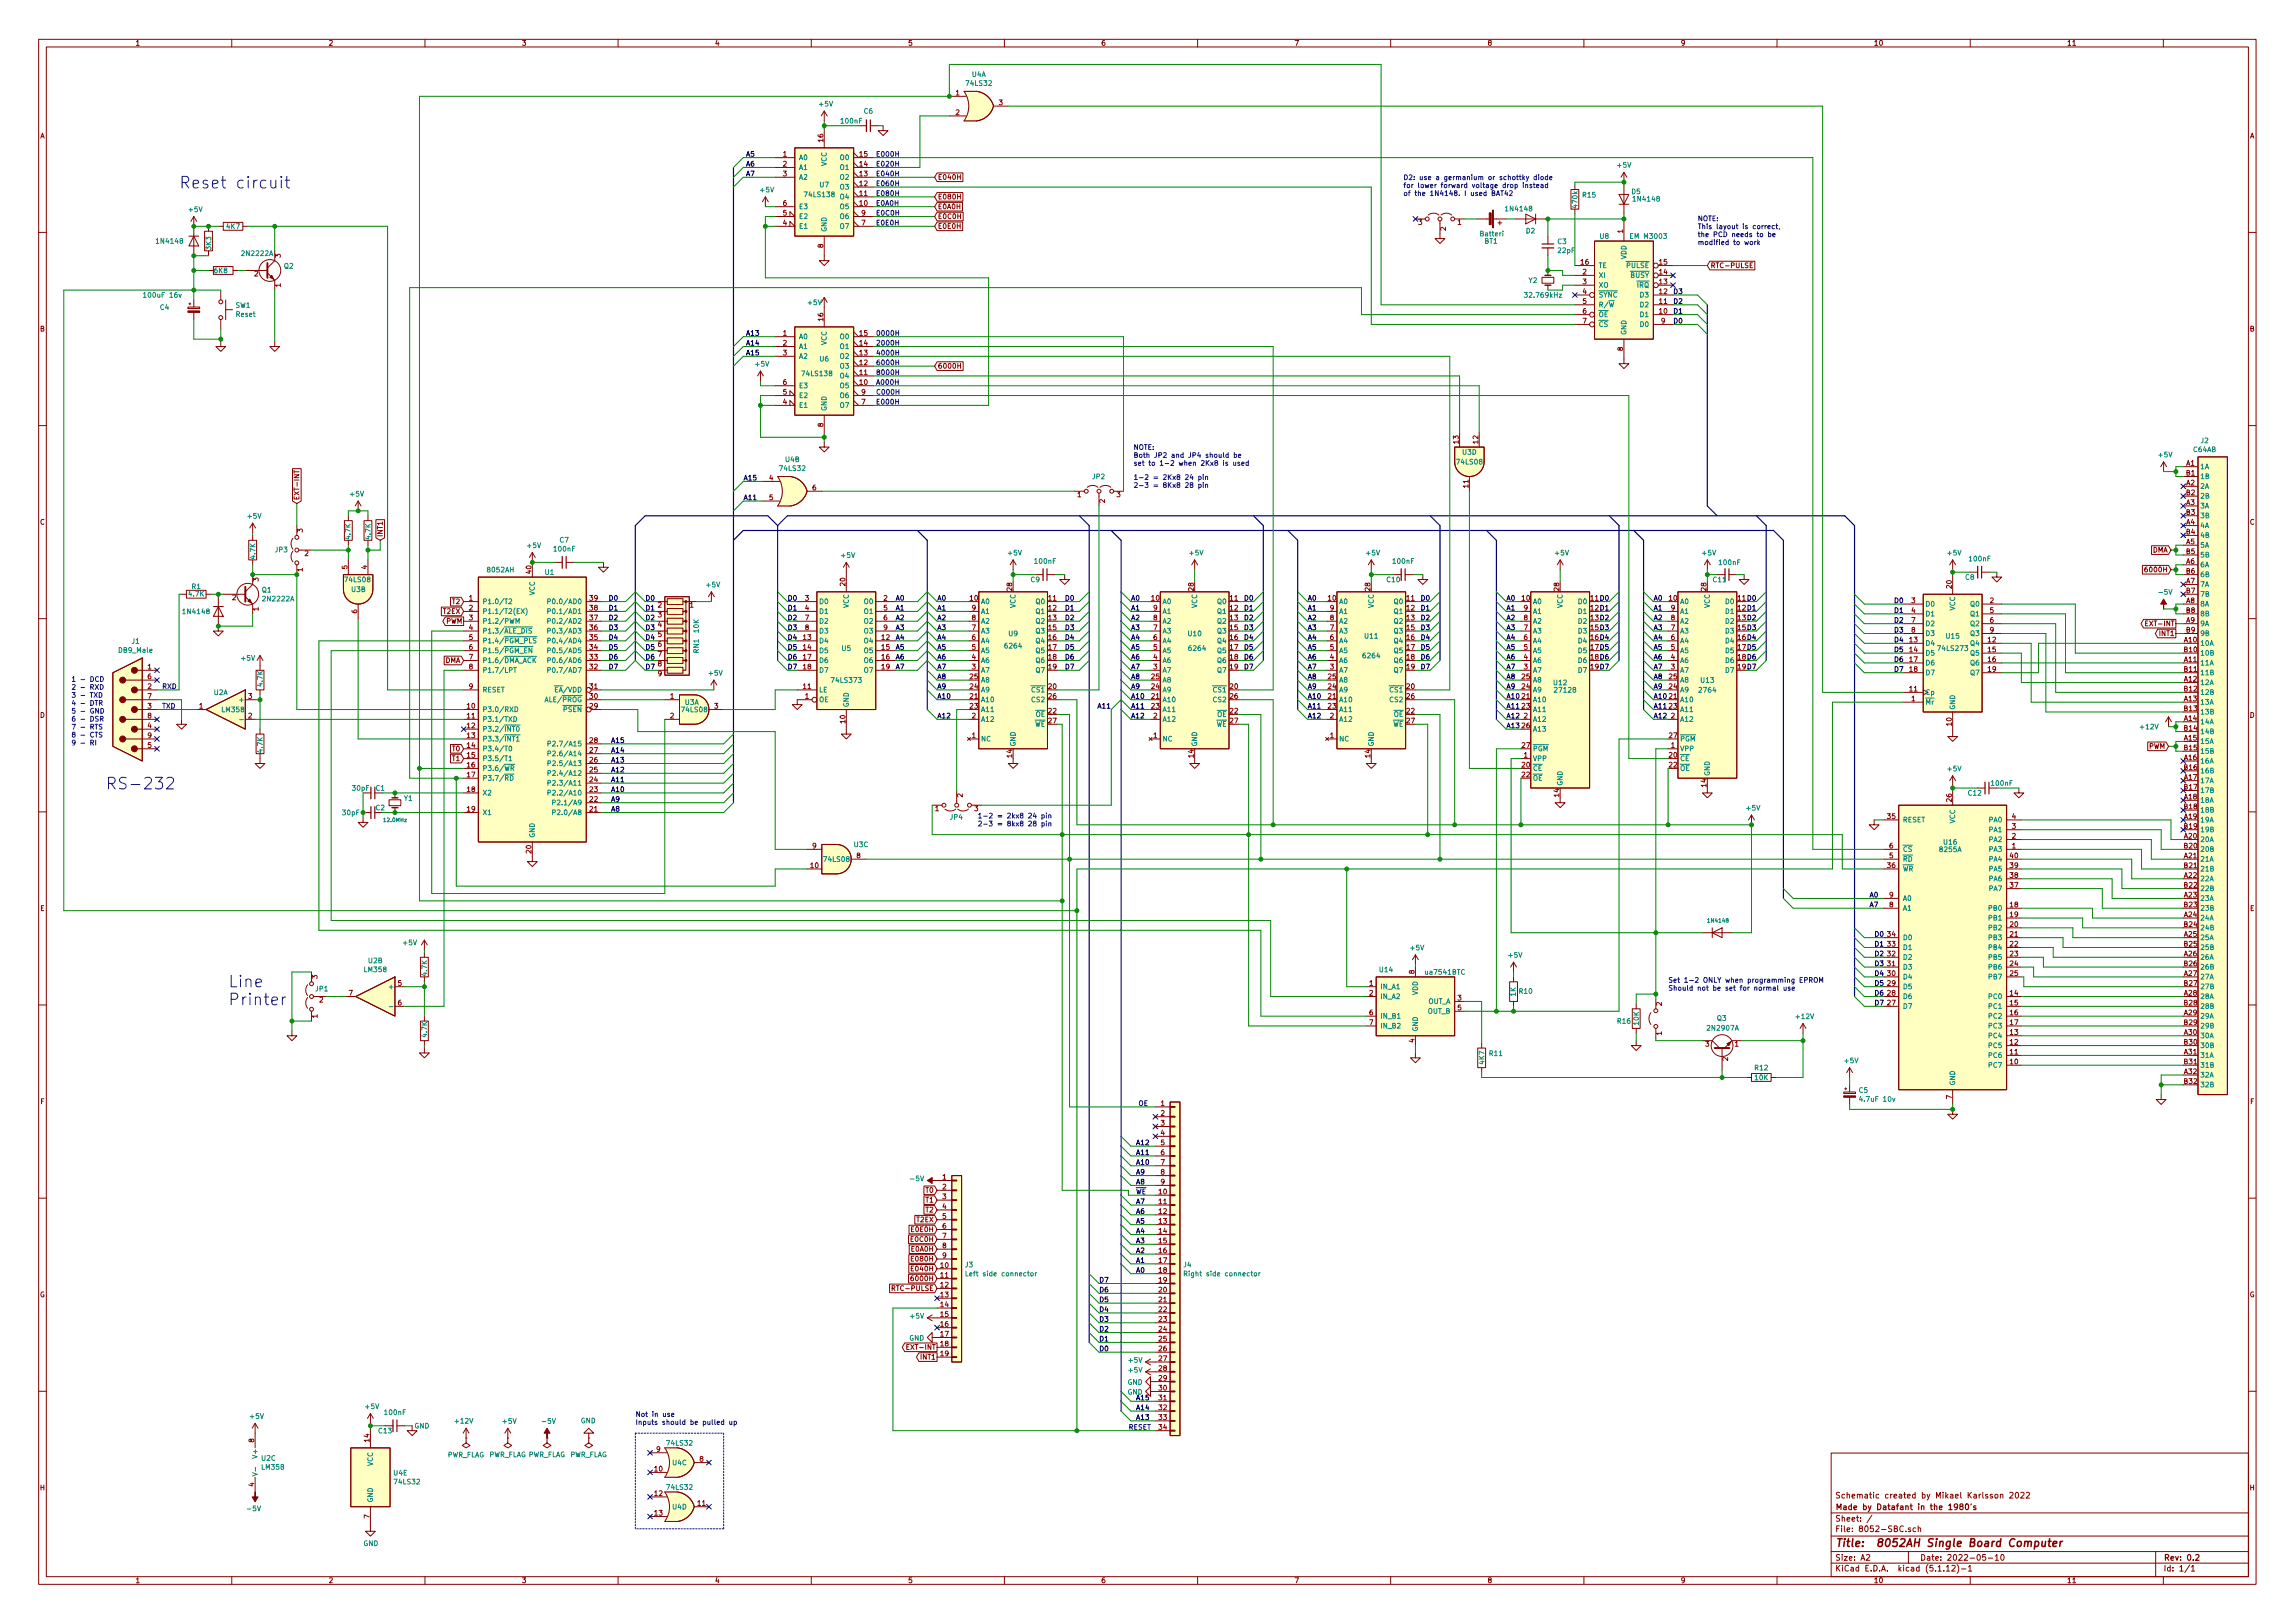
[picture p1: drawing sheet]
<svg xmlns="http://www.w3.org/2000/svg" width="594mm" height="420mm" viewBox="0 0 594 420" stroke-linecap="round" stroke-linejoin="round" font-family="sans-serif">
<defs><g id="words">
<g font-size="4.2" fill="#0000c2">
<text x="46.4" y="48.8">Reset circuit</text>
<text x="27.3" y="204.4">RS-232</text>
<text x="59.1" y="255.6">Line</text>
<text x="59.1" y="260.3">Printer</text>
</g>
<text font-size="2.8" fill="#840000" x="475" y="400.4">Title: 8052AH Single Board Computer</text>
<g font-size="2.1" fill="#840000">
<text x="475" y="387.9">Schematic created by Mikael Karlsson 2022</text>
<text x="475" y="393.9">Sheet: /</text>
<text x="475" y="390.9">Made by Datafant in the 1980's</text>
<text x="475" y="396.6">File: 8052-SBC.sch</text>
<text x="475" y="406.8">KiCad E.D.A. kicad (5.1.12)-1</text>
<text x="475" y="404">Size: A2</text>
<text x="497" y="404">Date: 2022-05-10</text>
<text x="560" y="404">Rev: 0.2</text>
<text x="560" y="406.8">Id: 1/1</text>
</g>
<g font-size="1.8" fill="#840000">
<text x="35" y="11.8">1</text>
<text x="85" y="11.8">2</text>
<text x="135" y="11.8">3</text>
<text x="185" y="11.8">4</text>
<text x="235" y="11.8">5</text>
<text x="285" y="11.8">6</text>
<text x="335" y="11.8">7</text>
<text x="385" y="11.8">8</text>
<text x="435" y="11.8">9</text>
<text x="485" y="11.8">10</text>
<text x="535" y="11.8">11</text>
<text x="247.4" y="24.7">1</text>
<text x="247.4" y="29.8">2</text>
<text x="258.6" y="27.2">3</text>
<text x="10.4" y="35.8">A</text>
<text x="582.4" y="35.8">A</text>
<text x="202.7" y="40.6">1</text>
<text x="213.1" y="36.7" transform="rotate(-90 213.1 36.7)">16</text>
<text x="222.6" y="40.6">15</text>
<text x="202.7" y="43.1">2</text>
<text x="202.7" y="45.6">3</text>
<text x="222.6" y="45.6">13</text>
<text x="222.6" y="43.1">14</text>
<text x="242.7" y="46.5">E040H</text>
<text x="202.7" y="53.3">6</text>
<text x="222.6" y="53.3">10</text>
<text x="222.6" y="50.7">11</text>
<text x="222.6" y="48.2">12</text>
<text x="242.7" y="51.6">E080H</text>
<text x="202.7" y="58.3">4</text>
<text x="202.7" y="55.8">5</text>
<text x="223" y="58.3">7</text>
<text x="223" y="55.8">9</text>
<text x="242.7" y="59.2">E0E0H</text>
<text x="242.7" y="56.7">E0C0H</text>
<text x="242.7" y="54.1">E0A0H</text>
<text x="367.2" y="58.2">3</text>
<text x="374.3" y="59.7" transform="rotate(-90 374.3 59.7)">2</text>
<text x="377.3" y="58.2">1</text>
<text x="213.1" y="64.2" transform="rotate(-90 213.1 64.2)">8</text>
<text x="420.1" y="60.3" transform="rotate(-90 420.1 60.3)">1</text>
<text x="65.9" y="71.5">2</text>
<text x="72.6" y="66.7" transform="rotate(-90 72.6 66.7)">3</text>
<text x="409.2" y="68.5">16</text>
<text x="409.7" y="71">2</text>
<text x="429.6" y="71">14</text>
<text x="429.6" y="68.5">15</text>
<text x="442.7" y="69.4">RTC-PULSE</text>
<text x="72.6" y="74.3" transform="rotate(-90 72.6 74.3)">1</text>
<text x="409.7" y="73.6">3</text>
<text x="409.7" y="76.1">4</text>
<text x="429.6" y="76.1">12</text>
<text x="429.6" y="73.6">13</text>
<text x="213.1" y="83" transform="rotate(-90 213.1 83)">16</text>
<text x="409.7" y="78.7">5</text>
<text x="409.7" y="81.2">6</text>
<text x="409.7" y="83.7">7</text>
<text x="429.6" y="81.2">10</text>
<text x="429.6" y="78.7">11</text>
<text x="430" y="83.7">9</text>
<text x="10.4" y="85.8">B</text>
<text x="202.7" y="86.9">1</text>
<text x="202.7" y="89.5">2</text>
<text x="222.6" y="89.5">14</text>
<text x="222.6" y="86.9">15</text>
<text x="582.4" y="85.8">B</text>
<text x="202.7" y="92">3</text>
<text x="222.6" y="94.5">12</text>
<text x="222.6" y="92">13</text>
<text x="242.7" y="95.4">6000H</text>
<text x="420.1" y="90.8" transform="rotate(-90 420.1 90.8)">8</text>
<text x="202.7" y="99.6">6</text>
<text x="222.6" y="99.6">10</text>
<text x="222.6" y="97.1">11</text>
<text x="202.7" y="104.7">4</text>
<text x="202.7" y="102.2">5</text>
<text x="223" y="104.7">7</text>
<text x="223" y="102.2">9</text>
<text x="213.1" y="110.5" transform="rotate(-90 213.1 110.5)">8</text>
<text x="377.6" y="114.8" transform="rotate(-90 377.6 114.8)">13</text>
<text x="382.7" y="114.8" transform="rotate(-90 382.7 114.8)">12</text>
<text x="199.2" y="124.4">4</text>
<text x="565.9" y="120.6">A1</text>
<text x="565.9" y="125.6">A2</text>
<text x="565.9" y="123.1">B1</text>
<text x="77.5" y="129.6" transform="rotate(-90 77.5 129.6)">EXT-INT</text>
<text x="199.2" y="129.5">5</text>
<text x="210.3" y="126.9">6</text>
<text x="278.9" y="128.7">1</text>
<text x="286" y="130.2" transform="rotate(-90 286 130.2)">2</text>
<text x="289.1" y="128.7">3</text>
<text x="380.1" y="126.2" transform="rotate(-90 380.1 126.2)">11</text>
<text x="565.9" y="130.7">A3</text>
<text x="565.9" y="128.2">B2</text>
<text x="10.4" y="135.8">C</text>
<text x="78.4" y="137.8" transform="rotate(-90 78.4 137.8)">3</text>
<text x="565.9" y="135.8">A4</text>
<text x="565.9" y="133.3">B3</text>
<text x="582.4" y="135.8">C</text>
<text x="78.9" y="143.9">2</text>
<text x="99.1" y="139.1" transform="rotate(-90 99.1 139.1)">INT1</text>
<text x="557.1" y="143">DMA</text>
<text x="565.9" y="140.9">A5</text>
<text x="565.9" y="138.3">B4</text>
<text x="565.9" y="143.4">B5</text>
<text x="78.4" y="148" transform="rotate(-90 78.4 148)">1</text>
<text x="89.9" y="147.3" transform="rotate(-90 89.9 147.3)">5</text>
<text x="95" y="147.3" transform="rotate(-90 95 147.3)">4</text>
<text x="137.5" y="148.5" transform="rotate(-90 137.5 148.5)">40</text>
<text x="556" y="148.1">6000H</text>
<text x="565.9" y="146">A6</text>
<text x="565.9" y="148.5">B6</text>
<text x="60.1" y="155.4">2</text>
<text x="66.9" y="150.5" transform="rotate(-90 66.9 150.5)">3</text>
<text x="121.4" y="155.5">1</text>
<text x="152.7" y="155.5">39</text>
<text x="208.4" y="155.5">3</text>
<text x="218.8" y="151.6" transform="rotate(-90 218.8 151.6)">20</text>
<text x="228.8" y="155.5">2</text>
<text x="251.1" y="155.5">10</text>
<text x="262" y="152.9" transform="rotate(-90 262 152.9)">28</text>
<text x="271.4" y="155.5">11</text>
<text x="298.1" y="155.5">10</text>
<text x="309" y="152.9" transform="rotate(-90 309 152.9)">28</text>
<text x="318.4" y="155.5">11</text>
<text x="343.8" y="155.5">10</text>
<text x="354.7" y="152.9" transform="rotate(-90 354.7 152.9)">28</text>
<text x="364.2" y="155.5">11</text>
<text x="394" y="155.5">10</text>
<text x="403.6" y="152.9" transform="rotate(-90 403.6 152.9)">28</text>
<text x="432.1" y="155.5">10</text>
<text x="441.7" y="152.9" transform="rotate(-90 441.7 152.9)">28</text>
<text x="505.2" y="152.3" transform="rotate(-90 505.2 152.3)">20</text>
<text x="565.9" y="151">A7</text>
<text x="565.9" y="153.6">B7</text>
<text x="66.9" y="158.1" transform="rotate(-90 66.9 158.1)">1</text>
<text x="92.5" y="158.8" transform="rotate(-90 92.5 158.8)">6</text>
<text x="114.8" y="158.9">T2EX</text>
<text x="115.4" y="161.5">PWM</text>
<text x="117.2" y="156.4">T2</text>
<text x="121.4" y="158">2</text>
<text x="121.4" y="160.6">3</text>
<text x="152.7" y="160.6">37</text>
<text x="152.7" y="158">38</text>
<text x="170.3" y="157.3">2</text>
<text x="170.3" y="159.8">3</text>
<text x="178.6" y="157.3">1</text>
<text x="208.4" y="158">4</text>
<text x="208.4" y="160.6">7</text>
<text x="228.8" y="158">5</text>
<text x="228.8" y="160.6">6</text>
<text x="251.6" y="160.6">8</text>
<text x="251.6" y="158">9</text>
<text x="271.4" y="158">12</text>
<text x="271.4" y="160.6">13</text>
<text x="298.6" y="160.6">8</text>
<text x="298.6" y="158">9</text>
<text x="318.4" y="158">12</text>
<text x="318.4" y="160.6">13</text>
<text x="344.3" y="160.6">8</text>
<text x="344.3" y="158">9</text>
<text x="364.2" y="158">12</text>
<text x="364.2" y="160.6">13</text>
<text x="394.5" y="160.6">8</text>
<text x="394.5" y="158">9</text>
<text x="432.6" y="160.6">8</text>
<text x="432.6" y="158">9</text>
<text x="494.8" y="156.1">3</text>
<text x="494.8" y="158.7">4</text>
<text x="494.8" y="161.2">7</text>
<text x="515.1" y="156.1">2</text>
<text x="515.1" y="158.7">5</text>
<text x="515.1" y="161.2">6</text>
<text x="565.9" y="156.1">A8</text>
<text x="565.9" y="161.2">A9</text>
<text x="565.9" y="158.7">B8</text>
<text x="121.4" y="163.1">4</text>
<text x="121.4" y="165.7">5</text>
<text x="152.7" y="165.7">35</text>
<text x="152.7" y="163.1">36</text>
<text x="170.3" y="162.3">4</text>
<text x="170.3" y="164.9">5</text>
<text x="170.3" y="167.4">6</text>
<text x="207.9" y="165.7">13</text>
<text x="208.4" y="163.1">8</text>
<text x="228.3" y="165.7">12</text>
<text x="228.8" y="163.1">9</text>
<text x="251.6" y="165.7">6</text>
<text x="251.6" y="163.1">7</text>
<text x="271.4" y="163.1">15</text>
<text x="271.4" y="165.7">16</text>
<text x="298.6" y="165.7">6</text>
<text x="298.6" y="163.1">7</text>
<text x="318.4" y="163.1">15</text>
<text x="318.4" y="165.7">16</text>
<text x="344.3" y="165.7">6</text>
<text x="344.3" y="163.1">7</text>
<text x="364.2" y="163.1">15</text>
<text x="364.2" y="165.7">16</text>
<text x="394.5" y="165.7">6</text>
<text x="394.5" y="163.1">7</text>
<text x="432.6" y="165.7">6</text>
<text x="432.6" y="163.1">7</text>
<text x="494.3" y="166.3">13</text>
<text x="494.8" y="163.7">8</text>
<text x="514.7" y="166.3">12</text>
<text x="515.1" y="163.7">9</text>
<text x="556.1" y="162.1">EXT-INT</text>
<text x="559.2" y="164.6">INT1</text>
<text x="565.4" y="166.3">A10</text>
<text x="565.9" y="163.7">B9</text>
<text x="38.3" y="173.3">1</text>
<text x="115.2" y="171.6">DMA</text>
<text x="121.4" y="168.2">6</text>
<text x="121.4" y="170.7">7</text>
<text x="121.4" y="173.3">8</text>
<text x="152.7" y="173.3">32</text>
<text x="152.7" y="170.7">33</text>
<text x="152.7" y="168.2">34</text>
<text x="170.3" y="170">7</text>
<text x="170.3" y="172.5">8</text>
<text x="207.9" y="168.2">14</text>
<text x="207.9" y="170.7">17</text>
<text x="207.9" y="173.3">18</text>
<text x="228.3" y="168.2">15</text>
<text x="228.3" y="170.7">16</text>
<text x="228.3" y="173.3">19</text>
<text x="251.6" y="173.3">3</text>
<text x="251.6" y="170.7">4</text>
<text x="251.6" y="168.2">5</text>
<text x="271.4" y="168.2">17</text>
<text x="271.4" y="170.7">18</text>
<text x="271.4" y="173.3">19</text>
<text x="298.6" y="173.3">3</text>
<text x="298.6" y="170.7">4</text>
<text x="298.6" y="168.2">5</text>
<text x="318.4" y="168.2">17</text>
<text x="318.4" y="170.7">18</text>
<text x="318.4" y="173.3">19</text>
<text x="344.3" y="173.3">3</text>
<text x="344.3" y="170.7">4</text>
<text x="344.3" y="168.2">5</text>
<text x="364.2" y="168.2">17</text>
<text x="364.2" y="170.7">18</text>
<text x="364.2" y="173.3">19</text>
<text x="394.5" y="173.3">3</text>
<text x="394.5" y="170.7">4</text>
<text x="394.5" y="168.2">5</text>
<text x="432.6" y="173.3">3</text>
<text x="432.6" y="170.7">4</text>
<text x="432.6" y="168.2">5</text>
<text x="494.3" y="168.8">14</text>
<text x="494.3" y="171.4">17</text>
<text x="494.3" y="173.9">18</text>
<text x="514.7" y="168.8">15</text>
<text x="514.7" y="171.4">16</text>
<text x="514.7" y="173.9">19</text>
<text x="565.4" y="171.4">A11</text>
<text x="565.4" y="168.8">B10</text>
<text x="565.4" y="173.9">B11</text>
<text x="38.3" y="178.4">2</text>
<text x="38.3" y="175.8">6</text>
<text x="121.4" y="178.4">9</text>
<text x="152.7" y="178.4">31</text>
<text x="170.3" y="175">9</text>
<text x="207.9" y="178.4">11</text>
<text x="251.1" y="178.4">24</text>
<text x="251.1" y="175.8">25</text>
<text x="271.4" y="178.4">20</text>
<text x="298.1" y="178.4">24</text>
<text x="298.1" y="175.8">25</text>
<text x="318.4" y="178.4">20</text>
<text x="343.8" y="178.4">24</text>
<text x="343.8" y="175.8">25</text>
<text x="364.2" y="178.4">20</text>
<text x="394" y="178.4">24</text>
<text x="394" y="175.8">25</text>
<text x="432.1" y="178.4">24</text>
<text x="432.1" y="175.8">25</text>
<text x="494.3" y="179">11</text>
<text x="565.4" y="176.4">A12</text>
<text x="565.4" y="179">B12</text>
<text x="10.4" y="185.8">D</text>
<text x="38.3" y="183.4">3</text>
<text x="38.3" y="180.9">7</text>
<text x="38.3" y="186">8</text>
<text x="51.6" y="183.4">1</text>
<text x="64.3" y="186">2</text>
<text x="64.3" y="180.9">3</text>
<text x="121" y="183.4">10</text>
<text x="121" y="186">11</text>
<text x="152.7" y="183.4">29</text>
<text x="152.7" y="180.9">30</text>
<text x="173.5" y="180.9">1</text>
<text x="173.5" y="186">2</text>
<text x="184.9" y="183.4">3</text>
<text x="208.4" y="180.9">1</text>
<text x="251.1" y="180.9">21</text>
<text x="251.1" y="183.4">23</text>
<text x="251.6" y="186">2</text>
<text x="271.4" y="184.7">22</text>
<text x="271.4" y="180.9">26</text>
<text x="298.1" y="180.9">21</text>
<text x="298.1" y="183.4">23</text>
<text x="298.6" y="186">2</text>
<text x="318.4" y="184.7">22</text>
<text x="318.4" y="180.9">26</text>
<text x="343.8" y="180.9">21</text>
<text x="343.8" y="183.4">23</text>
<text x="344.3" y="186">2</text>
<text x="364.2" y="184.7">22</text>
<text x="364.2" y="180.9">26</text>
<text x="394" y="180.9">21</text>
<text x="394" y="183.4">23</text>
<text x="394.5" y="186">2</text>
<text x="432.1" y="180.9">21</text>
<text x="432.1" y="183.4">23</text>
<text x="432.6" y="186">2</text>
<text x="494.8" y="181.5">1</text>
<text x="565.4" y="181.5">A13</text>
<text x="565.4" y="184.1">B13</text>
<text x="582.4" y="185.8">D</text>
<text x="38.3" y="188.5">4</text>
<text x="38.3" y="191.1">9</text>
<text x="121" y="188.5">12</text>
<text x="121" y="191.1">13</text>
<text x="218.8" y="187.2" transform="rotate(-90 218.8 187.2)">10</text>
<text x="251.6" y="191.1">1</text>
<text x="271.4" y="187.2">27</text>
<text x="298.6" y="191.1">1</text>
<text x="318.4" y="187.2">27</text>
<text x="344.3" y="191.1">1</text>
<text x="364.2" y="187.2">27</text>
<text x="394" y="188.5">26</text>
<text x="432.1" y="191.1">27</text>
<text x="505.2" y="187.8" transform="rotate(-90 505.2 187.8)">10</text>
<text x="565.4" y="186.6">A14</text>
<text x="565.4" y="191.7">A15</text>
<text x="565.4" y="189.1">B14</text>
<text x="38.3" y="193.6">5</text>
<text x="117.2" y="197">T1</text>
<text x="117.2" y="194.5">T0</text>
<text x="121" y="193.6">14</text>
<text x="121" y="196.1">15</text>
<text x="152.7" y="197.4">26</text>
<text x="152.7" y="194.9">27</text>
<text x="152.7" y="192.3">28</text>
<text x="262" y="196.1" transform="rotate(-90 262 196.1)">14</text>
<text x="309" y="196.1" transform="rotate(-90 309 196.1)">14</text>
<text x="354.7" y="196.1" transform="rotate(-90 354.7 196.1)">14</text>
<text x="394" y="193.6">27</text>
<text x="394.5" y="196.1">1</text>
<text x="432.1" y="196.1">20</text>
<text x="432.6" y="193.6">1</text>
<text x="556.2" y="193.8">PWM</text>
<text x="565.4" y="196.8">A16</text>
<text x="565.4" y="194.2">B15</text>
<text x="121" y="198.7">16</text>
<text x="121" y="201.2">17</text>
<text x="152.7" y="202.5">24</text>
<text x="152.7" y="199.9">25</text>
<text x="394" y="198.7">20</text>
<text x="394" y="201.2">22</text>
<text x="432.1" y="198.7">22</text>
<text x="441.7" y="203.7" transform="rotate(-90 441.7 203.7)">14</text>
<text x="565.4" y="201.8">A17</text>
<text x="565.4" y="199.3">B16</text>
<text x="121" y="205">18</text>
<text x="152.7" y="207.6">22</text>
<text x="152.7" y="205">23</text>
<text x="242.1" y="210">1</text>
<text x="249.2" y="206.4" transform="rotate(-90 249.2 206.4)">2</text>
<text x="252.2" y="210">3</text>
<text x="403.6" y="206.2" transform="rotate(-90 403.6 206.2)">14</text>
<text x="505.2" y="207.5" transform="rotate(-90 505.2 207.5)">26</text>
<text x="565.4" y="206.9">A18</text>
<text x="565.4" y="204.4">B17</text>
<text x="565.4" y="209.5">B18</text>
<text x="121" y="210.1">19</text>
<text x="152.7" y="210.1">21</text>
<text x="488.6" y="212">35</text>
<text x="520.9" y="214.5">3</text>
<text x="520.9" y="212">4</text>
<text x="565.4" y="212">A19</text>
<text x="565.4" y="214.5">B19</text>
<text x="137.5" y="220.8" transform="rotate(-90 137.5 220.8)">20</text>
<text x="210.3" y="219.6">9</text>
<text x="489.1" y="219.6">6</text>
<text x="520.9" y="219.6">1</text>
<text x="520.9" y="217.1">2</text>
<text x="565.4" y="217.1">A20</text>
<text x="565.4" y="219.6">B20</text>
<text x="209.9" y="224.7">10</text>
<text x="221.8" y="222.2">8</text>
<text x="488.6" y="224.7">36</text>
<text x="489.1" y="222.2">5</text>
<text x="520.4" y="227.2">38</text>
<text x="520.4" y="224.7">39</text>
<text x="520.4" y="222.2">40</text>
<text x="565.4" y="222.2">A21</text>
<text x="565.4" y="227.2">A22</text>
<text x="565.4" y="224.7">B21</text>
<text x="489.1" y="232.3">9</text>
<text x="520.4" y="229.8">37</text>
<text x="565.4" y="232.3">A23</text>
<text x="565.4" y="229.8">B22</text>
<text x="10.4" y="235.8">E</text>
<text x="489.1" y="234.9">8</text>
<text x="520.4" y="234.9">18</text>
<text x="520.4" y="237.4">19</text>
<text x="520.4" y="239.9">20</text>
<text x="565.4" y="237.4">A24</text>
<text x="565.4" y="234.9">B23</text>
<text x="565.4" y="239.9">B24</text>
<text x="582.4" y="235.8">E</text>
<text x="488.6" y="245">33</text>
<text x="488.6" y="242.5">34</text>
<text x="520.4" y="242.5">21</text>
<text x="520.4" y="245">22</text>
<text x="565.4" y="242.5">A25</text>
<text x="565.4" y="245">B25</text>
<text x="488.6" y="250.1">31</text>
<text x="488.6" y="247.6">32</text>
<text x="520.4" y="247.6">23</text>
<text x="520.4" y="250.1">24</text>
<text x="565.4" y="247.6">A26</text>
<text x="565.4" y="250.1">B26</text>
<text x="82.2" y="253.4" transform="rotate(-90 82.2 253.4)">3</text>
<text x="90.3" y="257.7">7</text>
<text x="103" y="255.2">5</text>
<text x="354.5" y="255.2">1</text>
<text x="354.5" y="257.7">2</text>
<text x="366.1" y="252.1" transform="rotate(-90 366.1 252.1)">8</text>
<text x="488.6" y="257.7">28</text>
<text x="488.6" y="255.2">29</text>
<text x="488.6" y="252.6">30</text>
<text x="520.4" y="257.7">14</text>
<text x="520.4" y="252.6">25</text>
<text x="565.4" y="252.6">A27</text>
<text x="565.4" y="257.7">A28</text>
<text x="565.4" y="255.2">B27</text>
<text x="82.2" y="263.5" transform="rotate(-90 82.2 263.5)">1</text>
<text x="82.7" y="259.5">2</text>
<text x="103" y="260.3">6</text>
<text x="354.5" y="262.8">6</text>
<text x="377.3" y="259">3</text>
<text x="377.3" y="261.5">5</text>
<text x="430.1" y="260.4" transform="rotate(-90 430.1 260.4)">2</text>
<text x="488.6" y="260.3">27</text>
<text x="520.4" y="260.3">15</text>
<text x="520.4" y="262.8">16</text>
<text x="565.4" y="262.8">A29</text>
<text x="565.4" y="260.3">B28</text>
<text x="354.5" y="265.3">7</text>
<text x="366.1" y="269.9" transform="rotate(-90 366.1 269.9)">4</text>
<text x="430.1" y="268" transform="rotate(-90 430.1 268)">1</text>
<text x="520.4" y="267.9">13</text>
<text x="520.4" y="265.3">17</text>
<text x="565.4" y="267.9">A30</text>
<text x="565.4" y="265.3">B29</text>
<text x="441.5" y="270.9">3</text>
<text x="447.3" y="274.6" transform="rotate(-90 447.3 274.6)">2</text>
<text x="449.1" y="270.9">1</text>
<text x="520.4" y="275.5">10</text>
<text x="520.4" y="273">11</text>
<text x="520.4" y="270.4">12</text>
<text x="565.4" y="273">A31</text>
<text x="565.4" y="270.4">B30</text>
<text x="565.4" y="275.5">B31</text>
<text x="565.4" y="278">A32</text>
<text x="565.4" y="280.6">B32</text>
<text x="10.5" y="285.8">F</text>
<text x="300.5" y="286.3">1</text>
<text x="505.2" y="284.5" transform="rotate(-90 505.2 284.5)">7</text>
<text x="582.5" y="285.8">F</text>
<text x="300.5" y="288.8">2</text>
<text x="300.5" y="291.4">3</text>
<text x="300.5" y="293.9">4</text>
<text x="300.5" y="296.5">5</text>
<text x="300.5" y="299">6</text>
<text x="244" y="305.4">1</text>
<text x="300.5" y="301.5">7</text>
<text x="300.5" y="304.1">8</text>
<text x="239.7" y="311.3">T1</text>
<text x="239.7" y="308.8">T0</text>
<text x="244" y="307.9">2</text>
<text x="244" y="310.4">3</text>
<text x="300" y="309.2">10</text>
<text x="300" y="311.7">11</text>
<text x="300.5" y="306.6">9</text>
<text x="237.4" y="316.4">T2EX</text>
<text x="239.7" y="313.9">T2</text>
<text x="244" y="313">4</text>
<text x="244" y="315.5">5</text>
<text x="300" y="314.2">12</text>
<text x="300" y="316.8">13</text>
<text x="236.1" y="321.5">E0C0H</text>
<text x="236.2" y="318.9">E0E0H</text>
<text x="244" y="318.1">6</text>
<text x="244" y="320.6">7</text>
<text x="244" y="323.1">8</text>
<text x="300" y="319.3">14</text>
<text x="300" y="321.9">15</text>
<text x="236.1" y="324">E0A0H</text>
<text x="236.4" y="326.6">E080H</text>
<text x="236.4" y="329.1">E040H</text>
<text x="243.5" y="328.2">10</text>
<text x="244" y="325.7">9</text>
<text x="300" y="324.4">16</text>
<text x="300" y="326.9">17</text>
<text x="300" y="329.5">18</text>
<text x="10.3" y="335.8">G</text>
<text x="231.7" y="334.2">RTC-PULSE</text>
<text x="236.6" y="331.6">6000H</text>
<text x="243.5" y="330.8">11</text>
<text x="243.5" y="333.3">12</text>
<text x="243.5" y="335.8">13</text>
<text x="300" y="332">19</text>
<text x="300" y="334.6">20</text>
<text x="582.3" y="335.8">G</text>
<text x="243.5" y="338.4">14</text>
<text x="243.5" y="340.9">15</text>
<text x="300" y="337.1">21</text>
<text x="300" y="339.6">22</text>
<text x="243.5" y="343.5">16</text>
<text x="243.5" y="346">17</text>
<text x="300" y="342.2">23</text>
<text x="300" y="344.7">24</text>
<text x="300" y="347.3">25</text>
<text x="235.4" y="349.4">EXT-INT</text>
<text x="238.5" y="352">INT1</text>
<text x="243.5" y="348.5">18</text>
<text x="243.5" y="351.1">19</text>
<text x="300" y="349.8">26</text>
<text x="300" y="352.3">27</text>
<text x="300" y="354.9">28</text>
<text x="300" y="357.4">29</text>
<text x="300" y="360">30</text>
<text x="300" y="362.5">31</text>
<text x="300" y="365">32</text>
<text x="300" y="367.6">33</text>
<text x="300" y="370.1">34</text>
<text x="65.8" y="373.4" transform="rotate(-90 65.8 373.4)">8</text>
<text x="95.6" y="373.2" transform="rotate(-90 95.6 373.2)">14</text>
<text x="170" y="375.8">9</text>
<text x="169.5" y="380.9">10</text>
<text x="181.1" y="378.4">8</text>
<text x="10.4" y="385.8">H</text>
<text x="65.8" y="384.8" transform="rotate(-90 65.8 384.8)">4</text>
<text x="169.5" y="387.3">12</text>
<text x="180.6" y="389.8">11</text>
<text x="582.4" y="385.8">H</text>
<text x="95.6" y="393.1" transform="rotate(-90 95.6 393.1)">7</text>
<text x="169.5" y="392.3">13</text>
<text x="35" y="409.8">1</text>
<text x="85" y="409.8">2</text>
<text x="135" y="409.8">3</text>
<text x="185" y="409.8">4</text>
<text x="235" y="409.8">5</text>
<text x="285" y="409.8">6</text>
<text x="335" y="409.8">7</text>
<text x="385" y="409.8">8</text>
<text x="435" y="409.8">9</text>
<text x="485" y="409.8">10</text>
<text x="535" y="409.8">11</text>
</g>
<g font-size="1.8" fill="#008484">
<text x="250.3" y="22.2">74LS32</text>
<text x="251.6" y="19.9">U4A</text>
<text x="212.1" y="27.6">+5V</text>
<text x="223.7" y="29.4">C6</text>
<text x="217.8" y="32">100nF</text>
<text x="206.8" y="41.4">A0</text>
<text x="217.6" y="41.4">O0</text>
<text x="206.8" y="44">A1</text>
<text x="206.8" y="46.5">A2</text>
<text x="214" y="43" transform="rotate(-90 214 43)">VCC</text>
<text x="217.6" y="46.5">O2</text>
<text x="217.6" y="44">O1</text>
<text x="418.8" y="43.4">+5V</text>
<text x="196.9" y="49.8">+5V</text>
<text x="208.5" y="51">74LS138</text>
<text x="212.2" y="48.5">U7</text>
<text x="217.6" y="51.6">O4</text>
<text x="217.6" y="49.1">O3</text>
<text x="408.4" y="53.7" transform="rotate(-90 408.4 53.7)">470k</text>
<text x="409.7" y="51.1">R15</text>
<text x="422.4" y="50.3">D5</text>
<text x="423" y="52.2">1N4148</text>
<text x="48.9" y="54.9">+5V</text>
<text x="58.7" y="59.3">4K7</text>
<text x="206.8" y="59.2">E1</text>
<text x="206.8" y="56.7">E2</text>
<text x="206.8" y="54.1">E3</text>
<text x="217.6" y="54.1">O5</text>
<text x="217.6" y="59.2">O7</text>
<text x="217.6" y="56.7">O6</text>
<text x="390" y="54.7">1N4148</text>
<text x="40.8" y="63.1">1N4148</text>
<text x="54.7" y="64.6" transform="rotate(-90 54.7 64.6)">3K3</text>
<text x="214" y="60.1" transform="rotate(-90 214 60.1)">GND</text>
<text x="383.4" y="61.2">Batteri</text>
<text x="384.3" y="63.1">BT1</text>
<text x="395.1" y="60.4">D2</text>
<text x="403.2" y="63.2">C3</text>
<text x="403.4" y="65.5">22pF</text>
<text x="414.2" y="61.8">U8</text>
<text x="422.5" y="61.8">EM M3003</text>
<text x="55.5" y="70.7">6K8</text>
<text x="62.8" y="66.3">2N2222A</text>
<text x="73.6" y="69.5">Q2</text>
<text x="413.8" y="69.4">TE</text>
<text x="413.8" y="71.9">XI</text>
<text x="421" y="67.1" transform="rotate(-90 421 67.1)">VDD</text>
<text x="421.1" y="69.4">PULSE</text>
<text x="422.1" y="71.9">BUSY</text>
<text x="37.7" y="77.1">100uF 16v</text>
<text x="395.1" y="77.1">32.769kHz</text>
<text x="395.8" y="73.2">Y2</text>
<text x="413.8" y="74.5">XO</text>
<text x="413.8" y="77">SYNC</text>
<text x="423.8" y="74.5">IRQ</text>
<text x="424.7" y="77">D3</text>
<text x="41.5" y="80.2">C4</text>
<text x="61" y="79.7">SW1</text>
<text x="61.2" y="82">Reset</text>
<text x="209.2" y="79">+5V</text>
<text x="413.8" y="79.5">R/W</text>
<text x="413.8" y="82.1">OE</text>
<text x="424.7" y="82.1">D1</text>
<text x="424.7" y="79.5">D2</text>
<text x="206.8" y="87.8">A0</text>
<text x="214" y="89.4" transform="rotate(-90 214 89.4)">VCC</text>
<text x="217.6" y="87.8">O0</text>
<text x="413.8" y="84.6">CS</text>
<text x="421" y="86.8" transform="rotate(-90 421 86.8)">GND</text>
<text x="424.7" y="84.6">D0</text>
<text x="195.6" y="94.9">+5V</text>
<text x="206.8" y="90.3">A1</text>
<text x="206.8" y="92.9">A2</text>
<text x="212.2" y="93.6">U6</text>
<text x="217.6" y="95.4">O3</text>
<text x="217.6" y="92.9">O2</text>
<text x="217.6" y="90.3">O1</text>
<text x="206.8" y="100.5">E3</text>
<text x="207.9" y="97.4">74LS138</text>
<text x="217.6" y="100.5">O5</text>
<text x="217.6" y="98">O4</text>
<text x="206.8" y="105.6">E1</text>
<text x="206.8" y="103">E2</text>
<text x="214" y="106.5" transform="rotate(-90 214 106.5)">GND</text>
<text x="217.6" y="105.6">O7</text>
<text x="217.6" y="103">O6</text>
<text x="203.4" y="119.6">U4B</text>
<text x="378.6" y="117.7">U3D</text>
<text x="558.9" y="118.4">+5V</text>
<text x="567.8" y="117">C64AB</text>
<text x="569.7" y="114.7">J2</text>
<text x="202" y="121.9">74LS32</text>
<text x="282.8" y="124">JP2</text>
<text x="377.3" y="120.2">74LS08</text>
<text x="569.5" y="121.5">1A</text>
<text x="569.5" y="124">1B</text>
<text x="90.7" y="128.5">+5V</text>
<text x="569.5" y="126.5">2A</text>
<text x="569.5" y="131.6">3A</text>
<text x="569.5" y="129.1">2B</text>
<text x="64.2" y="134.3">+5V</text>
<text x="569.5" y="136.7">4A</text>
<text x="569.5" y="134.2">3B</text>
<text x="71.2" y="143">JP3</text>
<text x="90.7" y="139.5" transform="rotate(-90 90.7 139.5)">4.7K</text>
<text x="95.9" y="139.5" transform="rotate(-90 95.9 139.5)">4.7K</text>
<text x="136.6" y="141.9">+5V</text>
<text x="143.5" y="142.8">100nF</text>
<text x="144.9" y="140.5">C7</text>
<text x="261" y="143.8">+5V</text>
<text x="308" y="143.8">+5V</text>
<text x="353.7" y="143.8">+5V</text>
<text x="402.6" y="143.8">+5V</text>
<text x="440.7" y="143.8">+5V</text>
<text x="504.2" y="143.8">+5V</text>
<text x="569.5" y="141.8">5A</text>
<text x="569.5" y="139.2">4B</text>
<text x="66.1" y="144.6" transform="rotate(-90 66.1 144.6)">4.7K</text>
<text x="126.3" y="148.2">8052AH</text>
<text x="141.1" y="148.8">U1</text>
<text x="217.9" y="144.4">+5V</text>
<text x="268" y="145.9">100nF</text>
<text x="360.7" y="145.9">100nF</text>
<text x="445.1" y="146.3">100nF</text>
<text x="509.9" y="145.3">100nF</text>
<text x="569.5" y="146.9">6A</text>
<text x="569.5" y="144.3">5B</text>
<text x="569.5" y="149.4">6B</text>
<text x="48.9" y="154.4">4.7K</text>
<text x="49.7" y="152.5">R1</text>
<text x="67.9" y="153.4">Q1</text>
<text x="68.2" y="155.7">2N2222A</text>
<text x="89.4" y="150.7">74LS08</text>
<text x="91" y="153.3">U3B</text>
<text x="138.4" y="154.1" transform="rotate(-90 138.4 154.1)">VCC</text>
<text x="182.9" y="152">+5V</text>
<text x="266.9" y="150.7">C9</text>
<text x="359.1" y="150.7">C10</text>
<text x="443.5" y="150.7">C11</text>
<text x="508.8" y="150.1">C8</text>
<text x="559.1" y="153.9">-5V</text>
<text x="569.5" y="151.9">7A</text>
<text x="569.5" y="154.5">7B</text>
<text x="47.7" y="159">1N4148</text>
<text x="124.8" y="156.4">P1.0/T2</text>
<text x="124.8" y="158.9">P1.1/T2(EX)</text>
<text x="124.8" y="161.5">P1.2/PWM</text>
<text x="143.1" y="161.5">P0.2/AD2</text>
<text x="143.1" y="158.9">P0.1/AD1</text>
<text x="143.1" y="156.4">P0.0/AD0</text>
<text x="212" y="156.4">D0</text>
<text x="212" y="158.9">D1</text>
<text x="212" y="161.5">D2</text>
<text x="219.7" y="157.4" transform="rotate(-90 219.7 157.4)">VCC</text>
<text x="223.8" y="156.4">O0</text>
<text x="223.8" y="158.9">O1</text>
<text x="223.8" y="161.5">O2</text>
<text x="253.9" y="156.4">A0</text>
<text x="253.9" y="161.5">A2</text>
<text x="253.9" y="158.9">A1</text>
<text x="262.9" y="157.4" transform="rotate(-90 262.9 157.4)">VCC</text>
<text x="268.3" y="156.4">Q0</text>
<text x="268.3" y="158.9">Q1</text>
<text x="268.3" y="161.5">Q2</text>
<text x="300.9" y="156.4">A0</text>
<text x="300.9" y="161.5">A2</text>
<text x="300.9" y="158.9">A1</text>
<text x="309.9" y="157.4" transform="rotate(-90 309.9 157.4)">VCC</text>
<text x="315.3" y="156.4">Q0</text>
<text x="315.3" y="158.9">Q1</text>
<text x="315.3" y="161.5">Q2</text>
<text x="346.6" y="156.4">A0</text>
<text x="346.6" y="161.5">A2</text>
<text x="346.6" y="158.9">A1</text>
<text x="355.6" y="157.4" transform="rotate(-90 355.6 157.4)">VCC</text>
<text x="361" y="156.4">Q0</text>
<text x="361" y="158.9">Q1</text>
<text x="361" y="161.5">Q2</text>
<text x="396.7" y="161.5">A2</text>
<text x="396.7" y="158.9">A1</text>
<text x="396.7" y="156.4">A0</text>
<text x="404.5" y="157.4" transform="rotate(-90 404.5 157.4)">VCC</text>
<text x="408.7" y="156.4">D0</text>
<text x="408.7" y="158.9">D1</text>
<text x="408.7" y="161.5">D2</text>
<text x="434.8" y="161.5">A2</text>
<text x="434.8" y="158.9">A1</text>
<text x="434.8" y="156.4">A0</text>
<text x="442.6" y="157.4" transform="rotate(-90 442.6 157.4)">VCC</text>
<text x="446.8" y="156.4">D0</text>
<text x="446.8" y="158.9">D1</text>
<text x="446.8" y="161.5">D2</text>
<text x="498.3" y="157">D0</text>
<text x="498.3" y="159.6">D1</text>
<text x="506.1" y="158.1" transform="rotate(-90 506.1 158.1)">VCC</text>
<text x="510.2" y="157">Q0</text>
<text x="510.2" y="159.6">Q1</text>
<text x="569.5" y="157">8A</text>
<text x="569.5" y="159.6">8B</text>
<text x="34.1" y="166.7">J1</text>
<text x="124.8" y="164">P1.3/ALE_DIS</text>
<text x="124.8" y="166.5">P1.4/PGM_PLS</text>
<text x="143.1" y="166.5">P0.4/AD4</text>
<text x="143.1" y="164">P0.3/AD3</text>
<text x="180.9" y="163.7" transform="rotate(-90 180.9 163.7)">10K</text>
<text x="212" y="166.5">D4</text>
<text x="212" y="164">D3</text>
<text x="223.8" y="166.5">O4</text>
<text x="223.8" y="164">O3</text>
<text x="253.9" y="166.5">A4</text>
<text x="253.9" y="164">A3</text>
<text x="260.3" y="167.9">6264</text>
<text x="261.1" y="164.7">U9</text>
<text x="268.3" y="164">Q3</text>
<text x="268.3" y="166.5">Q4</text>
<text x="300.9" y="166.5">A4</text>
<text x="300.9" y="164">A3</text>
<text x="307.6" y="164.7">U10</text>
<text x="315.3" y="164">Q3</text>
<text x="315.3" y="166.5">Q4</text>
<text x="346.6" y="166.5">A4</text>
<text x="346.6" y="164">A3</text>
<text x="353.3" y="165.3">U11</text>
<text x="361" y="164">Q3</text>
<text x="361" y="166.5">Q4</text>
<text x="396.7" y="166.5">A4</text>
<text x="396.7" y="164">A3</text>
<text x="408.7" y="164">D3</text>
<text x="408.7" y="166.5">D4</text>
<text x="434.8" y="166.5">A4</text>
<text x="434.8" y="164">A3</text>
<text x="446.8" y="164">D3</text>
<text x="446.8" y="166.5">D4</text>
<text x="498.3" y="167.2">D4</text>
<text x="498.3" y="162.1">D2</text>
<text x="498.3" y="164.6">D3</text>
<text x="503.8" y="165.3">U15</text>
<text x="510.2" y="167.2">Q4</text>
<text x="510.2" y="162.1">Q2</text>
<text x="510.2" y="164.6">Q3</text>
<text x="569.5" y="167.2">10A</text>
<text x="569.5" y="162.1">9A</text>
<text x="569.5" y="164.6">9B</text>
<text x="30.9" y="169">DB9_Male</text>
<text x="62.5" y="171">+5V</text>
<text x="124.8" y="169.1">P1.5/PGM_EN</text>
<text x="124.8" y="171.6">P1.6/DMA_ACK</text>
<text x="143.1" y="171.6">P0.6/AD6</text>
<text x="143.1" y="169.1">P0.5/AD5</text>
<text x="180.9" y="169" transform="rotate(-90 180.9 169)">RN1</text>
<text x="212" y="169.1">D5</text>
<text x="212" y="171.6">D6</text>
<text x="218" y="168.5">U5</text>
<text x="223.8" y="169.1">O5</text>
<text x="223.8" y="171.6">O6</text>
<text x="253.9" y="171.6">A6</text>
<text x="253.9" y="169.1">A5</text>
<text x="268.3" y="169.1">Q5</text>
<text x="268.3" y="171.6">Q6</text>
<text x="300.9" y="171.6">A6</text>
<text x="300.9" y="169.1">A5</text>
<text x="307.9" y="168.5">6264</text>
<text x="315.3" y="169.1">Q5</text>
<text x="315.3" y="171.6">Q6</text>
<text x="346.6" y="171.6">A6</text>
<text x="346.6" y="169.1">A5</text>
<text x="353" y="170.4">6264</text>
<text x="361" y="169.1">Q5</text>
<text x="361" y="171.6">Q6</text>
<text x="396.7" y="171.6">A6</text>
<text x="396.7" y="169.1">A5</text>
<text x="408.7" y="169.1">D5</text>
<text x="408.7" y="171.6">D6</text>
<text x="434.8" y="171.6">A6</text>
<text x="434.8" y="169.1">A5</text>
<text x="446.8" y="169.1">D5</text>
<text x="446.8" y="171.6">D6</text>
<text x="498.3" y="169.7">D5</text>
<text x="498.3" y="172.3">D6</text>
<text x="501.9" y="168.5">74LS273</text>
<text x="510.2" y="169.7">Q5</text>
<text x="510.2" y="172.3">Q6</text>
<text x="569.5" y="172.3">11A</text>
<text x="569.5" y="169.7">10B</text>
<text x="55.4" y="179.9">U2A</text>
<text x="68" y="177.6" transform="rotate(-90 68 177.6)">4.7K</text>
<text x="124.8" y="174.2">P1.7/LPT</text>
<text x="124.8" y="179.2">RESET</text>
<text x="143.1" y="174.2">P0.7/AD7</text>
<text x="144.1" y="179.2">EA/VDD</text>
<text x="183.6" y="174.9">+5V</text>
<text x="212" y="179.2">LE</text>
<text x="212" y="174.2">D7</text>
<text x="215.5" y="176.8">74LS373</text>
<text x="223.8" y="174.2">O7</text>
<text x="253.9" y="179.2">A9</text>
<text x="253.9" y="176.7">A8</text>
<text x="253.9" y="174.2">A7</text>
<text x="267.2" y="179.2">CS1</text>
<text x="268.3" y="174.2">Q7</text>
<text x="300.9" y="179.2">A9</text>
<text x="300.9" y="176.7">A8</text>
<text x="300.9" y="174.2">A7</text>
<text x="314.2" y="179.2">CS1</text>
<text x="315.3" y="174.2">Q7</text>
<text x="346.6" y="179.2">A9</text>
<text x="346.6" y="176.7">A8</text>
<text x="346.6" y="174.2">A7</text>
<text x="359.9" y="179.2">CS1</text>
<text x="361" y="174.2">Q7</text>
<text x="396.7" y="174.2">A7</text>
<text x="396.7" y="179.2">A9</text>
<text x="396.7" y="176.7">A8</text>
<text x="402.2" y="177.4">U12</text>
<text x="402.7" y="179.3">27128</text>
<text x="408.7" y="174.2">D7</text>
<text x="434.8" y="174.2">A7</text>
<text x="434.8" y="179.2">A9</text>
<text x="434.8" y="176.7">A8</text>
<text x="440" y="179.3">2764</text>
<text x="440.3" y="176.8">U13</text>
<text x="446.8" y="174.2">D7</text>
<text x="498.3" y="179.9">Cp</text>
<text x="498.3" y="174.8">D7</text>
<text x="510.2" y="174.8">Q7</text>
<text x="569.5" y="177.3">12A</text>
<text x="569.5" y="174.8">11B</text>
<text x="569.5" y="179.9">12B</text>
<text x="57.6" y="184.4">LM358</text>
<text x="62.3" y="181.8">+</text>
<text x="124.8" y="184.3">P3.0/RXD</text>
<text x="141.5" y="181.8">ALE/PROG</text>
<text x="145.9" y="184.3">PSEN</text>
<text x="176.6" y="184.4">74LS08</text>
<text x="177.3" y="182.5">U3A</text>
<text x="212" y="181.8">OE</text>
<text x="219.7" y="183.2" transform="rotate(-90 219.7 183.2)">GND</text>
<text x="253.9" y="181.8">A10</text>
<text x="253.9" y="184.3">A11</text>
<text x="267.2" y="181.8">CS2</text>
<text x="268.1" y="185.6">OE</text>
<text x="300.9" y="181.8">A10</text>
<text x="300.9" y="184.3">A11</text>
<text x="314.2" y="181.8">CS2</text>
<text x="315.1" y="185.6">OE</text>
<text x="346.6" y="181.8">A10</text>
<text x="346.6" y="184.3">A11</text>
<text x="359.9" y="181.8">CS2</text>
<text x="360.8" y="185.6">OE</text>
<text x="396.7" y="181.8">A10</text>
<text x="396.7" y="184.3">A11</text>
<text x="434.8" y="181.8">A10</text>
<text x="434.8" y="184.3">A11</text>
<text x="498.3" y="182.4">Mr</text>
<text x="506.1" y="183.8" transform="rotate(-90 506.1 183.8)">GND</text>
<text x="569.5" y="182.4">13A</text>
<text x="569.5" y="185">13B</text>
<text x="124.8" y="186.9">P3.1/TXD</text>
<text x="124.8" y="189.4">P3.2/INT0</text>
<text x="124.8" y="191.9">P3.3/INT1</text>
<text x="253.9" y="191.9">NC</text>
<text x="253.9" y="186.9">A12</text>
<text x="267.8" y="188.1">WE</text>
<text x="300.9" y="191.9">NC</text>
<text x="300.9" y="186.9">A12</text>
<text x="314.8" y="188.1">WE</text>
<text x="346.6" y="191.9">NC</text>
<text x="346.6" y="186.9">A12</text>
<text x="360.5" y="188.1">WE</text>
<text x="396.7" y="186.9">A12</text>
<text x="396.7" y="189.4">A13</text>
<text x="434.8" y="186.9">A12</text>
<text x="434.8" y="191.9">PGM</text>
<text x="554.2" y="188.8">+12V</text>
<text x="569.5" y="187.5">14A</text>
<text x="569.5" y="190">14B</text>
<text x="68" y="194.7" transform="rotate(-90 68 194.7)">4.7K</text>
<text x="124.8" y="194.5">P3.4/T0</text>
<text x="124.8" y="197">P3.5/T1</text>
<text x="143.4" y="195.7">P2.6/A14</text>
<text x="143.4" y="193.2">P2.7/A15</text>
<text x="262.9" y="193.3" transform="rotate(-90 262.9 193.3)">GND</text>
<text x="309.9" y="193.3" transform="rotate(-90 309.9 193.3)">GND</text>
<text x="355.6" y="193.3" transform="rotate(-90 355.6 193.3)">GND</text>
<text x="396.7" y="197">VPP</text>
<text x="396.7" y="194.5">PGM</text>
<text x="434.8" y="194.5">VPP</text>
<text x="434.8" y="197">CE</text>
<text x="569.5" y="192.6">15A</text>
<text x="569.5" y="197.7">16A</text>
<text x="569.5" y="195.1">15B</text>
<text x="124.8" y="199.6">P3.6/WR</text>
<text x="124.8" y="202.1">P3.7/RD</text>
<text x="143.4" y="203.4">P2.3/A11</text>
<text x="143.4" y="200.8">P2.4/A12</text>
<text x="143.4" y="198.3">P2.5/A13</text>
<text x="396.7" y="199.6">CE</text>
<text x="396.7" y="202.1">OE</text>
<text x="404.5" y="203.5" transform="rotate(-90 404.5 203.5)">GND</text>
<text x="434.8" y="199.6">OE</text>
<text x="442.6" y="201" transform="rotate(-90 442.6 201)">GND</text>
<text x="504.2" y="199.7">+5V</text>
<text x="515.6" y="203.4">100nF</text>
<text x="569.5" y="202.7">17A</text>
<text x="569.5" y="200.2">16B</text>
<text x="91.3" y="204.7">30pF</text>
<text x="97.3" y="209.8">C2</text>
<text x="97.3" y="204.7">C1</text>
<text x="104.6" y="207.3">Y1</text>
<text x="124.8" y="205.9">X2</text>
<text x="143.4" y="205.9">P2.2/A10</text>
<text x="144.3" y="208.4">P2.1/A9</text>
<text x="452.2" y="209.8">+5V</text>
<text x="509.5" y="206">C12</text>
<text x="569.5" y="207.8">18A</text>
<text x="569.5" y="205.3">17B</text>
<text x="88.7" y="211">30pF</text>
<text x="124.8" y="211">X1</text>
<text x="144.3" y="211">P2.0/A8</text>
<text x="246" y="212.2">JP4</text>
<text x="492.5" y="212.9">RESET</text>
<text x="506.1" y="213.2" transform="rotate(-90 506.1 213.2)">VCC</text>
<text x="515" y="215.4">PA1</text>
<text x="515" y="212.9">PA0</text>
<text x="569.5" y="212.9">19A</text>
<text x="569.5" y="210.4">18B</text>
<text x="569.5" y="215.4">19B</text>
<text x="138.4" y="217" transform="rotate(-90 138.4 217)">GND</text>
<text x="221.1" y="219.3">U3C</text>
<text x="492.5" y="220.5">CS</text>
<text x="502.2" y="220.6">8255A</text>
<text x="503.2" y="218.7">U16</text>
<text x="515" y="220.5">PA3</text>
<text x="515" y="218">PA2</text>
<text x="569.5" y="218">20A</text>
<text x="569.5" y="220.5">20B</text>
<text x="213.4" y="223.1">74LS08</text>
<text x="492.5" y="225.6">WR</text>
<text x="492.5" y="223.1">RD</text>
<text x="515" y="225.6">PA5</text>
<text x="515" y="223.1">PA4</text>
<text x="569.5" y="223.1">21A</text>
<text x="569.5" y="225.6">21B</text>
<text x="492.5" y="233.2">A0</text>
<text x="515" y="230.7">PA7</text>
<text x="515" y="228.1">PA6</text>
<text x="569.5" y="228.1">22A</text>
<text x="569.5" y="233.2">23A</text>
<text x="569.5" y="230.7">22B</text>
<text x="492.5" y="235.8">A1</text>
<text x="515" y="235.8">PB0</text>
<text x="515" y="238.3">PB1</text>
<text x="569.5" y="238.3">24A</text>
<text x="569.5" y="235.8">23B</text>
<text x="104.4" y="244.7">+5V</text>
<text x="492.5" y="245.9">D1</text>
<text x="492.5" y="243.4">D0</text>
<text x="515" y="240.8">PB2</text>
<text x="515" y="243.4">PB3</text>
<text x="515" y="245.9">PB4</text>
<text x="569.5" y="243.4">25A</text>
<text x="569.5" y="240.8">24B</text>
<text x="569.5" y="245.9">25B</text>
<text x="94.4" y="251.7">LM358</text>
<text x="95.4" y="249.3">U2B</text>
<text x="357.1" y="251.7">U14</text>
<text x="365.2" y="246">+5V</text>
<text x="390.6" y="247.9">+5V</text>
<text x="492.5" y="251">D3</text>
<text x="492.5" y="248.5">D2</text>
<text x="515" y="248.5">PB5</text>
<text x="515" y="251">PB6</text>
<text x="569.5" y="248.5">26A</text>
<text x="569.5" y="251">26B</text>
<text x="81.7" y="256.6">JP1</text>
<text x="101.1" y="256.1">+</text>
<text x="110.5" y="252.5" transform="rotate(-90 110.5 252.5)">4.7K</text>
<text x="357.3" y="256.1">IN_A1</text>
<text x="367" y="257.6" transform="rotate(-90 367 257.6)">VDD</text>
<text x="369.2" y="252.3">ua7541BTC</text>
<text x="392.4" y="257.9" transform="rotate(-90 392.4 257.9)">1K</text>
<text x="393.3" y="257.3">R10</text>
<text x="492.5" y="256.1">D5</text>
<text x="492.5" y="253.5">D4</text>
<text x="515" y="253.5">PB7</text>
<text x="569.5" y="253.5">27A</text>
<text x="569.5" y="256.1">27B</text>
<text x="357.3" y="258.6">IN_A2</text>
<text x="357.3" y="263.7">IN_B1</text>
<text x="369.5" y="259.9">OUT_A</text>
<text x="369.5" y="262.4">OUT_B</text>
<text x="465" y="263.8">+12V</text>
<text x="492.5" y="261.2">D7</text>
<text x="492.5" y="258.6">D6</text>
<text x="515" y="258.6">PC0</text>
<text x="515" y="261.2">PC1</text>
<text x="515" y="263.7">PC2</text>
<text x="569.5" y="258.6">28A</text>
<text x="569.5" y="263.7">29A</text>
<text x="569.5" y="261.2">28B</text>
<text x="110.5" y="268.4" transform="rotate(-90 110.5 268.4)">4.7K</text>
<text x="357.3" y="266.2">IN_B2</text>
<text x="367" y="267.1" transform="rotate(-90 367 267.1)">GND</text>
<text x="418.7" y="265">R16</text>
<text x="424.2" y="265.3" transform="rotate(-90 424.2 265.3)">10K</text>
<text x="442.2" y="266.8">2N2907A</text>
<text x="444.5" y="264.3">Q3</text>
<text x="515" y="268.8">PC4</text>
<text x="515" y="266.2">PC3</text>
<text x="569.5" y="268.8">30A</text>
<text x="569.5" y="266.2">29B</text>
<text x="384.2" y="275.5" transform="rotate(-90 384.2 275.5)">4K7</text>
<text x="385.6" y="273.4">R11</text>
<text x="477.6" y="275.2">+5V</text>
<text x="515" y="273.9">PC6</text>
<text x="515" y="271.3">PC5</text>
<text x="569.5" y="273.9">31A</text>
<text x="569.5" y="271.3">30B</text>
<text x="454.3" y="277.1">R12</text>
<text x="454.3" y="279.6">10K</text>
<text x="506.1" y="281.1" transform="rotate(-90 506.1 281.1)">GND</text>
<text x="515" y="276.4">PC7</text>
<text x="569.5" y="278.9">32A</text>
<text x="569.5" y="276.4">31B</text>
<text x="569.5" y="281.5">32B</text>
<text x="481.2" y="282.9">C5</text>
<text x="481.9" y="285.2">4.7uF 10v</text>
<text x="235.9" y="305.8">-5V</text>
<text x="249.9" y="328.1">J3</text>
<text x="306.4" y="328.1">J4</text>
<text x="251" y="330.4">Left side connector</text>
<text x="307.5" y="330.4">Right side connector</text>
<text x="235.7" y="341.3">+5V</text>
<text x="235.4" y="347.1">GND</text>
<text x="292.2" y="352.8">+5V</text>
<text x="291.9" y="358.5">GND</text>
<text x="292.2" y="355.3">+5V</text>
<text x="94.7" y="364.8">+5V</text>
<text x="291.9" y="361">GND</text>
<text x="64.8" y="367.3">+5V</text>
<text x="98.1" y="371.1">C13</text>
<text x="99.7" y="366.3">100nF</text>
<text x="107.3" y="369.8">GND</text>
<text x="117.9" y="368.5">+12V</text>
<text x="130.2" y="368.6">+5V</text>
<text x="140.6" y="368.6">-5V</text>
<text x="150.3" y="368.4">GND</text>
<text x="66.7" y="377.2" transform="rotate(-90 66.7 377.2)">V+</text>
<text x="115.7" y="377.3">PWR_FLAG PWR_FLAG PWR_FLAG PWR_FLAG</text>
<text x="172.8" y="374.2">74LS32</text>
<text x="67.7" y="378.1">U2C</text>
<text x="67.9" y="380.5">LM358</text>
<text x="96.5" y="379.6" transform="rotate(-90 96.5 379.6)">VCC</text>
<text x="101.9" y="382">U4E</text>
<text x="174.1" y="379.3">U4C</text>
<text x="96.5" y="389" transform="rotate(-90 96.5 389)">GND</text>
<text x="102.2" y="384.3">74LS32</text>
<text x="172.8" y="385.7">74LS32</text>
<text x="64.3" y="391.2">-5V</text>
<text x="174.1" y="390.7">U4D</text>
<text x="94.1" y="400.2">GND</text>
</g>
<g font-size="1.8">
<text x="193" y="40.6">A5</text>
<text x="193" y="43.1">A6</text>
<text x="193" y="45.6">A7</text>
<text x="433.1" y="76.1">D3</text>
<text x="433.1" y="83.7">D0</text>
<text x="433.1" y="78.7">D2</text>
<text x="433.1" y="81.2">D1</text>
<text x="193" y="86.9">A13</text>
<text x="193" y="89.5">A14</text>
<text x="193" y="92">A15</text>
<text x="192.4" y="124.4">A15</text>
<text x="192.4" y="129.5">A11</text>
<text x="157.5" y="155.5">D0</text>
<text x="167" y="155.5">D0</text>
<text x="203.8" y="155.5">D0</text>
<text x="231.8" y="155.5">A0</text>
<text x="242.6" y="155.5">A0</text>
<text x="275.6" y="155.5">D0</text>
<text x="292.7" y="155.5">A0</text>
<text x="321.9" y="155.5">D0</text>
<text x="338.5" y="155.5">A0</text>
<text x="367.7" y="155.5">D0</text>
<text x="389.9" y="155.5">A0</text>
<text x="411.8" y="155.5">11D0</text>
<text x="428" y="155.5">A0</text>
<text x="449.9" y="155.5">11D0</text>
<text x="157.5" y="160.6">D2</text>
<text x="157.5" y="158">D1</text>
<text x="167" y="160.6">D2</text>
<text x="167" y="158">D1</text>
<text x="203.8" y="160.6">D2</text>
<text x="203.8" y="158">D1</text>
<text x="231.8" y="160.6">A2</text>
<text x="231.8" y="158">A1</text>
<text x="242.6" y="160.6">A2</text>
<text x="242.6" y="158">A1</text>
<text x="275.6" y="160.6">D2</text>
<text x="275.6" y="158">D1</text>
<text x="292.7" y="158">A1</text>
<text x="292.7" y="160.6">A2</text>
<text x="321.9" y="158">D1</text>
<text x="321.9" y="160.6">D2</text>
<text x="338.5" y="160.6">A2</text>
<text x="338.5" y="158">A1</text>
<text x="367.7" y="160.6">D2</text>
<text x="367.7" y="158">D1</text>
<text x="389.9" y="158">A1</text>
<text x="389.9" y="160.6">A2</text>
<text x="411.8" y="158">12D1</text>
<text x="411.8" y="160.6">13D2</text>
<text x="428" y="158">A1</text>
<text x="428" y="160.6">A2</text>
<text x="449.9" y="158">12D1</text>
<text x="449.9" y="160.6">13D2</text>
<text x="490.2" y="161.2">D2</text>
<text x="490.2" y="158.7">D1</text>
<text x="490.2" y="156.1">D0</text>
<text x="157.5" y="165.7">D4</text>
<text x="157.5" y="163.1">D3</text>
<text x="167" y="165.7">D4</text>
<text x="167" y="163.1">D3</text>
<text x="203.8" y="165.7">D4</text>
<text x="203.8" y="163.1">D3</text>
<text x="231.8" y="165.7">A4</text>
<text x="231.8" y="163.1">A3</text>
<text x="242.6" y="165.7">A4</text>
<text x="242.6" y="163.1">A3</text>
<text x="275.6" y="165.7">D4</text>
<text x="275.6" y="163.1">D3</text>
<text x="292.7" y="165.7">A4</text>
<text x="292.7" y="163.1">A3</text>
<text x="321.9" y="165.7">D4</text>
<text x="321.9" y="163.1">D3</text>
<text x="338.5" y="163.1">A3</text>
<text x="338.5" y="165.7">A4</text>
<text x="367.7" y="165.7">D4</text>
<text x="367.7" y="163.1">D3</text>
<text x="389.9" y="165.7">A4</text>
<text x="389.9" y="163.1">A3</text>
<text x="411.8" y="163.1">15D3</text>
<text x="411.8" y="165.7">16D4</text>
<text x="428" y="165.7">A4</text>
<text x="428" y="163.1">A3</text>
<text x="449.9" y="163.1">15D3</text>
<text x="449.9" y="165.7">16D4</text>
<text x="490.2" y="166.3">D4</text>
<text x="490.2" y="163.7">D3</text>
<text x="157.5" y="170.7">D6</text>
<text x="157.5" y="168.2">D5</text>
<text x="157.5" y="173.3">D7</text>
<text x="167" y="170.7">D6</text>
<text x="167" y="168.2">D5</text>
<text x="167" y="173.3">D7</text>
<text x="203.8" y="168.2">D5</text>
<text x="203.8" y="173.3">D7</text>
<text x="203.8" y="170.7">D6</text>
<text x="231.8" y="173.3">A7</text>
<text x="231.8" y="170.7">A6</text>
<text x="231.8" y="168.2">A5</text>
<text x="242.6" y="170.7">A6</text>
<text x="242.6" y="168.2">A5</text>
<text x="242.6" y="173.3">A7</text>
<text x="275.6" y="173.3">D7</text>
<text x="275.6" y="168.2">D5</text>
<text x="275.6" y="170.7">D6</text>
<text x="292.7" y="173.3">A7</text>
<text x="292.7" y="170.7">A6</text>
<text x="292.7" y="168.2">A5</text>
<text x="321.9" y="170.7">D6</text>
<text x="321.9" y="168.2">D5</text>
<text x="321.9" y="173.3">D7</text>
<text x="338.5" y="170.7">A6</text>
<text x="338.5" y="168.2">A5</text>
<text x="338.5" y="173.3">A7</text>
<text x="367.7" y="168.2">D5</text>
<text x="367.7" y="170.7">D6</text>
<text x="367.7" y="173.3">D7</text>
<text x="389.9" y="168.2">A5</text>
<text x="389.9" y="170.7">A6</text>
<text x="389.9" y="173.3">A7</text>
<text x="411.8" y="168.2">17D5</text>
<text x="411.8" y="170.7">18D6</text>
<text x="411.8" y="173.3">19D7</text>
<text x="428" y="173.3">A7</text>
<text x="428" y="168.2">A5</text>
<text x="428" y="170.7">A6</text>
<text x="449.9" y="168.2">17D5</text>
<text x="449.9" y="170.7">18D6</text>
<text x="449.9" y="173.3">19D7</text>
<text x="490.2" y="173.9">D7</text>
<text x="490.2" y="171.4">D6</text>
<text x="490.2" y="168.8">D5</text>
<text x="242.6" y="175.8">A8</text>
<text x="242.6" y="178.4">A9</text>
<text x="292.7" y="178.4">A9</text>
<text x="292.7" y="175.8">A8</text>
<text x="338.5" y="178.4">A9</text>
<text x="338.5" y="175.8">A8</text>
<text x="389.9" y="178.4">A9</text>
<text x="389.9" y="175.8">A8</text>
<text x="428" y="175.8">A8</text>
<text x="428" y="178.4">A9</text>
<text x="242.6" y="180.9">A10</text>
<text x="242.6" y="186">A12</text>
<text x="284.4" y="183.4">A11</text>
<text x="292.7" y="183.4">A11</text>
<text x="292.7" y="186">A12</text>
<text x="292.7" y="180.9">A10</text>
<text x="338.5" y="186">A12</text>
<text x="338.5" y="180.9">A10</text>
<text x="338.5" y="183.4">A11</text>
<text x="389.9" y="186">A12</text>
<text x="389.9" y="183.4">A11</text>
<text x="389.9" y="180.9">A10</text>
<text x="428" y="183.4">A11</text>
<text x="428" y="180.9">A10</text>
<text x="428" y="186">A12</text>
<text x="389.9" y="188.5">A13</text>
<text x="158.1" y="197.4">A13</text>
<text x="158.1" y="194.9">A14</text>
<text x="158.1" y="192.3">A15</text>
<text x="158.1" y="202.5">A11</text>
<text x="158.1" y="199.9">A12</text>
<text x="158.1" y="207.6">A9</text>
<text x="158.1" y="205">A10</text>
<text x="158.1" y="210.1">A8</text>
<text x="483.9" y="232.3">A0</text>
<text x="483.9" y="234.9">A7</text>
<text x="485.1" y="245">D1</text>
<text x="485.1" y="242.5">D0</text>
<text x="485.1" y="250.1">D3</text>
<text x="485.1" y="247.6">D2</text>
<text x="485.1" y="257.7">D6</text>
<text x="485.1" y="255.2">D5</text>
<text x="485.1" y="252.6">D4</text>
<text x="485.1" y="260.3">D7</text>
<text x="294" y="296.5">A12</text>
<text x="294" y="299">A11</text>
<text x="294" y="301.5">A10</text>
<text x="294" y="304.1">A9</text>
<text x="294" y="306.6">A8</text>
<text x="294" y="311.7">A7</text>
<text x="294" y="316.8">A5</text>
<text x="294" y="314.2">A6</text>
<text x="294" y="321.9">A3</text>
<text x="294" y="319.3">A4</text>
<text x="294" y="324.4">A2</text>
<text x="294" y="326.9">A1</text>
<text x="294" y="329.5">A0</text>
<text x="284.5" y="334.6">D6</text>
<text x="284.5" y="332">D7</text>
<text x="284.5" y="339.6">D4</text>
<text x="284.5" y="337.1">D5</text>
<text x="284.5" y="347.3">D1</text>
<text x="284.5" y="344.7">D2</text>
<text x="284.5" y="342.2">D3</text>
<text x="284.5" y="349.8">D0</text>
<text x="294" y="365">A14</text>
<text x="294" y="362.5">A15</text>
<text x="294" y="367.6">A13</text>
</g>
<g font-size="1.8" fill="#0000c2">
<text x="226.7" y="40.6">E000H</text>
<text x="226.7" y="43.1">E020H</text>
<text x="226.7" y="45.6">E040H</text>
<text x="363.2" y="46.6">D2: use a germanium or schottky diode</text>
<text x="226.7" y="53.3">E0A0H</text>
<text x="226.7" y="50.7">E080H</text>
<text x="226.7" y="48.2">E060H</text>
<text x="363.2" y="48.7">for lower forward voltage drop instead</text>
<text x="363.2" y="50.7">of the 1N4148. I used BAT42</text>
<text x="226.7" y="58.3">E0E0H</text>
<text x="226.7" y="55.8">E0C0H</text>
<text x="439.4" y="57.2">NOTE:</text>
<text x="439.4" y="59.3">This layout is correct,</text>
<text x="439.4" y="61.4">the PCD needs to be</text>
<text x="439.4" y="63.4">modified to work</text>
<text x="226.7" y="89.5">2000H</text>
<text x="226.7" y="86.9">0000H</text>
<text x="226.7" y="92">4000H</text>
<text x="226.7" y="94.5">6000H</text>
<text x="226.7" y="97.1">8000H</text>
<text x="226.7" y="99.6">A000H</text>
<text x="226.7" y="102.2">C000H</text>
<text x="226.7" y="104.7">E000H</text>
<text x="293.4" y="116.5">NOTE:</text>
<text x="293.4" y="118.5">Both JP2 and JP4 should be</text>
<text x="293.4" y="124.2">1-2 = 2Kx8 24 pin</text>
<text x="293.4" y="120.6">set to 1-2 when 2Kx8 is used</text>
<text x="293.4" y="126.3">2-3 = 8Kx8 28 pin</text>
<text x="18.4" y="176.5">1 - DCD</text>
<text x="18.4" y="178.6">2 - RXD</text>
<text x="41.9" y="178.4">RXD</text>
<text x="18.4" y="180.6">3 - TXD</text>
<text x="18.4" y="182.7">4 - DTR</text>
<text x="18.4" y="184.7">5 - GND</text>
<text x="41.9" y="183.4">TXD</text>
<text x="18.4" y="186.8">6 - DSR</text>
<text x="18.4" y="188.8">7 - RTS</text>
<text x="18.4" y="190.9">8 - CTS</text>
<text x="258.3" y="211.9">1-2 = 2kx8 24 pin</text>
<text x="258.3" y="213.9">2-3 = 8kx8 28 pin</text>
<text x="431.8" y="254.4">Set 1-2 ONLY when programming EPROM</text>
<text x="431.8" y="256.5">Should not be set for normal use</text>
<text x="294.6" y="286.3">OE</text>
<text x="294" y="309.2">WE</text>
<text x="164.5" y="366.8">Not in use</text>
<text x="164.5" y="368.9">Inputs should be pulled up</text>
<text x="292.1" y="370.1">RESET</text>
</g>
<g font-size="1.4" fill="#008484">
<text x="99.5" y="212.8">12.0MHz</text>
<text x="442.3" y="238.8">1N4148</text>
</g>
</g></defs>
<g fill="none" stroke="#840000" stroke-width=".26">
<path d="M10 10.2h574v400h-574zM12 12.2h570v396h-570zM60 10.2v2M110 10.2v2M160 10.2v2M210 10.2v2M260 10.2v2M310 10.2v2M360 10.2v2M410 10.2v2M460 10.2v2M510 10.2v2"/>
<path d="M536.5 11.8h.8M560 10.2v2M205.7 38.3h15.3v22.8h-15.3zM213.4 28.7l-.8 1.3M213.4 28.7v2.6M213.4 33.2v5.1M213.4 28.7l.7 1.3M221 39.5l1.2 1.3M222.2 32.6h2.1M225.3 32.6h2M228.6 32.6v1.2h1.3l-1.3 1.3-1.3-1.3h1.3M245.7 24.9h4.4"/>
<path d="M245.7 30h4.4M249.6 31.3h3.1M249.6 23.7h3.1M249.6 23.7a6.6 6.6 0 0 1 0 7.6M252.7 23.6a5.2 5.2 0 0 1 4.5 3.8M261 27.5h-3.8a5.2 5.2 0 0 1-4.5 3.8M50.2 56v10.2M50.2 56l-.8 1.3M50.2 56l.7 1.3M53 59.9h2v5h-2zM54 58.6v1.3M56.5 58.6h1.3"/>
<path d="M57.8 57.6h5.1v2h-5.1zM62.9 58.6h1.2M198.1 51l-.7 1.2M198.1 51v2.5M198.1 51l.8 1.2M200.7 58.6h5l-1.2-1.3v1.3M200.7 56h5l-1.2-1.2v1.2M200.7 40.8h5M200.7 53.5h5M200.7 45.9h5M200.7 43.3h5M221 58.6h5.1"/>
<path d="M221 40.8h5.1M221 53.5h5.1M221 52.2l1.2 1.3M221 51h5.1M221 49.7l1.2 1.3M221 48.4h5.1M221 47.2l1.2 1.2M221 45.9h5.1M221 44.6l1.2 1.3M221 43.3h5.1M221 42.1l1.2 1.2M221 56h5.1"/>
<path d="M221 57.3l1.2 1.3M221 54.8l1.2 1.2M242.6 44.8h6.7v2.2h-6.7l-.7-1.1zM242.6 57.5h6.6v2.2h-6.6l-.7-1.1zM242.6 54.9h6.7v2.3h-6.7l-.7-1.2zM242.6 52.4h6.5v2.2h-6.5l-.7-1.1zM242.6 49.9h6.7v2.2h-6.7l-.7-1.1zM366.4 56.7h2.5M369.7 55.7a2.26 2.26 0 0 1 2.8 0M372.7 57.2v4.6h1.3l-1.3 1.2-1.2-1.2h1.2M373 55.7a2.26 2.26 0 0 1 2.8 0M376.6 56.7h2.5"/>
<path d="M382.3 56.7h3.3M386.6 56.7h3.3M387.7 57.7h1M388.2 57.2v1M392.4 56.7h7.6M395 55.4l2.5 1.3-2.5 1.3zM397.5 55.4v2.6M406.7 49.1h2v5h-2zM407.7 47.8v1.3M407.7 54.1v1.3M419.1 50.3h2.5l-1.2 2.6zM419.1 52.9h2.5"/>
<path d="M420.4 44.6l-.8 1.3M420.4 44.6v2.6M420.4 47.8v7.6M420.4 57.3v5.1M420.4 44.6l.7 1.3M10 60.2h2M48.6 79.5h3.1v.4h-3.1zM48.9 78.7h.5M48.9 61.1h2.5M49.1 78.4v.5M50.2 61.1l1.2 2.6h-2.5zM50.2 77.6v1.9"/>
<path d="M54 70h1.2M54 64.9v1.3M55.2 69h5.1v2h-5.1zM57.1 75.1v2.5M58.4 77.6v5.1M60.3 70h1.3M63.5 70h5.7M69.2 70.7l1.9 1.9v2.5M71.1 64.9v2.6l-1.9 1.9M213.4 61.1v6.4h1.2l-1.2 1.2-1.3-1.2h1.3M213.4 77v7.6M213.4 77l-.8 1.3"/>
<path d="M213.4 77l.7 1.3M399.2 71.8h3v1.5h-3zM400.7 61.1v2.1M400.7 64.2v2M400.7 70v1.3M400.7 73.8v1.3M407.7 78.9h5M407.7 76.4h3.8M407.7 73.8h5M407.7 71.3h5M407.7 68.7h5M412.7 62.4h15.3v25.4h-15.3z"/>
<path d="M428 78.9h5.1M428 76.4h5.1M429.3 73.8h3.8M429.3 71.3h3.8M429.3 68.7h3.8M442.6 67.6h11.7v2.3h-11.7l-.6-1.2zM453 68.6h.5M453.6 68h-.6v1.3h.6M582 60.2h2M50.2 80.9v1.8M57.1 88.4v1.3h1.3l-1.3 1.3-1.2-1.3h1.2M57.1 82.7v2.6"/>
<path d="M58.4 80.2h1.8M71.1 88.4v1.3h1.3l-1.3 1.3-1.3-1.3h1.3M196.8 96.1l-.7 1.2M196.8 96.1v2.5M196.8 96.1l.8 1.2M200.7 87.2h5M200.7 99.9h5M200.7 92.2h5M200.7 89.7h5M205.7 84.6h15.3v22.9h-15.3zM221 87.2h5.1M221 99.9h5.1"/>
<path d="M221 98.6l1.2 1.3M221 97.3h5.1M221 96.1l1.2 1.2M221 94.8h5.1M221 93.5l1.2 1.3M221 92.2h5.1M221 91l1.2 1.2M221 89.7h5.1M221 88.4l1.2 1.3M221 85.9l1.2 1.3M242.6 93.7h6.7v2.2h-6.7l-.7-1.1zM247.9 94.7h.7"/>
<path d="M248.6 94.1v1.2M407.7 81.4h3.8M407.7 84h3.8M420.4 87.8v6.3h1.2l-1.2 1.3-1.3-1.3h1.3M428 81.4h5.1M428 84h5.1M10 110.2h2M200.7 104.9h5l-1.2-1.2v1.2M200.7 102.4h5l-1.2-1.3v1.3M213.4 114.5v1.2h1.2l-1.2 1.3-1.3-1.3h1.3M213.4 107.5v5.1M221 104.9h5.1"/>
<path d="M221 102.4h5.1M221 103.7l1.2 1.2M221 101.1l1.2 1.3M376.6 115.7h7.6v3.8a3.8 3.8 0 0 1-3.8 3.9 3.8 3.8 0 0 1-3.8-3.9zM377.8 111.9v3.8M382.9 111.9v3.8M560.1 119.5l-.8 1.3M560.1 119.5v2.6M560.1 119.5l.7 1.3M569 118.3h7.6v165.1h-7.6zM582 110.2h2M64.4 139.9h2v5h-2z"/>
<path d="M65.4 135.4v2.6M65.4 138.6v1.3M65.4 135.4l-.8 1.3M65.4 135.4l.8 1.3M75.7 121.3h2.3v8.4l-1.2 .6-1.1-.6zM75.8 139.4a2.26 2.26 0 0 0 0 2.8M76.1 121.8v.7M76.8 136.1v2.5M89.2 134.8h2v5.1h-2zM90.2 133.5v1.3M90.2 139.9v1.2M92.7 129.7v2.5"/>
<path d="M92.7 129.7l.8 1.3M92.7 129.7l-.8 1.3M94.2 134.8h2.1v5.1h-2.1zM95.2 133.5v1.3M95.2 139.9v1.2M97.3 134.5h2.2v4.7l-1.1 .7-1.1-.7zM197.5 124.6h4.3M197.5 129.7h4.3M201.3 123.4l3.2-.1a5.2 5.2 0 0 1 4.4 3.8M201.3 123.4a6.6 6.6 0 0 1 0 7.6h3.2a5.2 5.2 0 0 0 4.4-3.8M208.9 127.2h3.8M278.1 127.2h2.6"/>
<path d="M281.4 126.2a2.26 2.26 0 0 1 2.8 0M284.5 127.7v3.3M284.7 126.2a2.26 2.26 0 0 1 2.8 0M288.3 127.2h2.5M380.4 123.4v3.8M565.1 120.8h3.9M565.1 125.9h3.9M565.1 131h3.9M565.1 136.1h3.9M565.1 123.4h3.9M565.1 128.4h3.9M565.1 133.5h3.9"/>
<path d="M565.1 138.6h3.9M47 153.8h1.3M48.3 152.8h5v2.1h-5zM53.3 153.8h1.3M55.2 157h2.6M56.5 157l1.3 2.6h-2.6zM56.5 154.5v8.9h1.3l-1.3 1.2-1.3-1.2h1.3M57.8 153.8h5.7M63.5 154.5l1.9 1.9v2.5M65.4 148.8v2.5l-1.9 1.9M65.4 144.9v1.3M75.8 142.7a2.26 2.26 0 0 0 0 2.8"/>
<path d="M76.8 146.2v2.6M77.3 142.4h3.3M88.9 148.8h7.6v3.8a3.8 3.8 0 0 1-3.8 3.8 3.8 3.8 0 0 1-3.8-3.8zM90.2 144.9v3.9M92.7 156.4v3.8M95.2 144.9v3.9M114.2 157.2h5.2l.6 1.1-.6 1.1h-5.2zM115.3 159.7h4.7v2.2h-4.7l-.7-1.1zM116.6 154.6h2.8l.6 1.1-.6 1.2h-2.8zM120 155.7h3.8M120 158.3h3.8M123.8 149.4h28v68.6h-28z"/>
<path d="M137.8 143v6.4M137.8 143l-.8 1.3M137.8 143l.8 1.3M143.5 145.6h2M146.6 145.6h2M151.8 155.7h3.8M151.8 158.3h3.8M156.2 145.6v1.3h1.3l-1.3 1.2-1.3-1.2h1.3M171.4 155.7h1.3M171.4 158.3h1.3M172.1 154.5h6.3v20.3h-6.3zM172.7 155h4.1v1.5h-4.1z"/>
<path d="M172.7 157.5h4.1v1.5h-4.1zM176.8 155.7h.7v2.6h-.7h.7v2.5h-.7h.7v2.6h-.7h.7v2.5h-.7h.7v2.5h-.7h.7v2.6h-.7h.7v2.5h-.7M177.8 155.7h2.5M184.1 153.2l-.7 1.3M184.1 153.2v2.5M184.1 153.2l.8 1.3M206.4 155.7h5.1M206.4 158.3h5.1M211.5 153.2h15.2v30.5h-15.2zM219.1 145.6l-.8 1.3M219.1 145.6v7.6M219.1 145.6l.7 1.3"/>
<path d="M226.7 155.7h5.1M226.7 158.3h5.1M250.8 158.3h2.6M253.4 153.2h17.7v40.6h-17.7zM262.3 144.9l-.8 1.3M262.3 144.9v2.6M262.3 144.9l.7 1.3M268 148.8h2M271 148.8h2M275.6 148.8v1.2h1.3l-1.3 1.3-1.3-1.3h1.3M297.8 158.3h2.6M300.4 153.2h17.7v40.6h-17.7z"/>
<path d="M309.2 144.9l-.7 1.3M309.2 144.9v2.6M309.2 144.9l.8 1.3M343.5 158.3h2.6M346.1 153.2h17.8v40.6h-17.8zM355 144.9l-.8 1.3M355 144.9v2.6M355 144.9l.7 1.3M360.7 148.8h2M363.7 148.8h2.1M368.3 148.8v1.2h1.3l-1.3 1.3-1.3-1.3h1.3M393.7 158.3h2.5"/>
<path d="M396.2 153.2h15.3v50.8h-15.3zM403.9 144.9l-.8 1.3M403.9 144.9v2.6M403.9 144.9l.7 1.3M431.8 158.3h2.5M434.3 153.2h15.3v48.3h-15.3zM442 144.9l-.8 1.3M442 144.9v2.6M442 144.9l.7 1.3M444.5 148.8h2M447.5 148.8h2.1M451.5 148.8v1.2h1.3l-1.3 1.3-1.3-1.3h1.3"/>
<path d="M492.8 156.4h5M492.8 158.9h5M497.8 153.8h15.3v30.5h-15.3zM505.5 144.9v2.6M505.5 148.8v5M505.5 144.9l-.8 1.3M505.5 144.9l.7 1.3M509.9 148.1h2M513 148.1h2M513.1 156.4h5.1M513.1 158.9h5.1M516.9 148.1v1.3h1.3l-1.3 1.3-1.3-1.3h1.3"/>
<path d="M554.6 146.4h6.7l.7 1.1-.7 1.1h-6.7zM555.8 146.8l-.5 .1-.1 .4 .1 .7h.5v-.7h-.4l-.2 .2M556.9 141.3h4.4l.7 1.1-.7 1.1h-4.4zM565.1 153.8h3.9M565.1 141.1h3.9M565.1 146.2h3.9M565.1 151.3h3.9M565.1 156.4h3.9M565.1 143.7h3.9M565.1 148.8h3.9M565.1 158.9h3.9M10 160.2h2"/>
<path d="M29.2 174.2l7.6-3.9v26.7l-7.6-3.8zM32.5 176.1h8.1M35.6 173.5h5M35.6 178.6h5M66.3 173.5h2v5.1h-2zM67.3 169.7v3.8M67.3 178.6v1.3M67.3 169.7l-.8 1.3M67.3 169.7l.8 1.3M115 169.9h4.4l.6 1.1-.6 1.1h-4.4zM120 160.8h3.8M120 163.4h3.8"/>
<path d="M120 165.9h3.8M120 168.4h3.8M120 171h3.8M120 173.5h3.8M120 178.6h3.8M151.8 160.8h3.8M151.8 163.4h3.8M151.8 165.9h3.8M151.8 168.4h3.8M151.8 171h3.8M151.8 173.5h3.8M153 178.6h2.6"/>
<path d="M171.4 160.8h1.3M171.4 163.4h1.3M171.4 165.9h1.3M171.4 168.4h1.3M171.4 171h1.3M171.4 173.5h1.3M172.7 160.1h4.1v1.5h-4.1zM172.7 162.6h4.1v1.5h-4.1zM172.7 165.1h4.1v1.6h-4.1zM172.7 167.7h4.1v1.5h-4.1zM172.7 170.2h4.1v1.5h-4.1zM172.7 172.8h4.1v1.5h-4.1z"/>
<path d="M175.9 179.9h3.8a3.8 3.8 0 0 1 3.8 3.8 3.8 3.8 0 0 1-3.8 3.8h-3.8zM184.8 176.1l-.8 1.2M184.8 176.1v2.5M184.8 176.1l.7 1.2M206.4 160.8h5.1M206.4 163.4h5.1M206.4 165.9h5.1M206.4 168.4h5.1M206.4 171h5.1M206.4 173.5h5.1M206.4 178.6h5.1M226.7 160.8h5.1"/>
<path d="M226.7 163.4h5.1M226.7 165.9h5.1M226.7 168.4h5.1M226.7 171h5.1M226.7 173.5h5.1M250.8 160.8h2.6M250.8 163.4h2.6M250.8 165.9h2.6M250.8 168.4h2.6M250.8 171h2.6M250.8 173.5h2.6M297.8 160.8h2.6"/>
<path d="M297.8 163.4h2.6M297.8 165.9h2.6M297.8 168.4h2.6M297.8 171h2.6M297.8 173.5h2.6M343.5 160.8h2.6M343.5 163.4h2.6M343.5 165.9h2.6M343.5 168.4h2.6M343.5 171h2.6M343.5 173.5h2.6M393.7 160.8h2.5"/>
<path d="M393.7 163.4h2.5M393.7 165.9h2.5M393.7 168.4h2.5M393.7 171h2.5M393.7 173.5h2.5M431.8 160.8h2.5M431.8 163.4h2.5M431.8 165.9h2.5M431.8 168.4h2.5M431.8 171h2.5M431.8 173.5h2.5M492.8 166.5h5"/>
<path d="M492.8 171.6h5M492.8 161.5h5M492.8 169.1h5M492.8 174.2h5M492.8 179.2h5M492.8 164h5M513.1 166.5h5.1M513.1 171.6h5.1M513.1 161.5h5.1M513.1 169.1h5.1M513.1 174.2h5.1M513.1 164h5.1"/>
<path d="M554.9 160.3h8.3v2.3h-8.3l-.7-1.1zM555.4 161.4h.4M556 160.7h-.6v1.3h.6M558.5 162.9h4.7v2.2h-4.7l-.6-1.1zM565.1 166.5h3.9M565.1 171.6h3.9M565.1 176.7h3.9M565.1 161.5h3.9M565.1 169.1h3.9M565.1 174.2h3.9M565.1 179.2h3.9M565.1 164h3.9"/>
<path d="M582 160.2h2M32.5 181.1h8.1M32.5 186.2h8.1M32.5 191.3h8.1M35.6 183.7h5M35.6 188.8h5M35.6 193.8h5M47 186.2v1.3h1.3l-1.3 1.3-1.3-1.3h1.3M50.8 183.7h2.5M53.3 183.7l10.2-5.1v10.2zM63.5 181.1h2.5M63.5 186.2h2.5"/>
<path d="M66.3 190h2v5.1h-2zM67.3 195.1v2.6h1.3l-1.3 1.2-1.3-1.2h1.3M67.3 188.8v1.2M116.6 195.3h2.8l.6 1.1-.6 1.1h-2.8zM116.6 192.7h2.8l.6 1.1-.6 1.2h-2.8zM120 186.2h3.8M120 183.7h3.8M120 196.4h3.8M120 188.8h3.8M120 191.3h3.8M120 193.8h3.8M120 198.9h3.8"/>
<path d="M151.8 181.1h3.8M151.8 197.7h3.8M151.8 195.1h3.8M151.8 192.6h3.8M153 183.7h2.6M172.1 181.1h3.8M172.1 186.2h3.8M183.5 183.7h3.8M210.2 181.1h-3.8v1.3h1.2l-1.2 1.3-1.3-1.3h1.3M219.1 183.7v6.3h1.2l-1.2 1.3-1.3-1.3h1.3M250.4 190.9l.8 .8M250.8 186.2h2.6"/>
<path d="M250.8 191.3h2.6M251.2 190.9l-.8 .8M262.3 196.4v1.3h1.2l-1.2 1.2-1.3-1.2h1.3M297.4 190.9l.8 .8M297.8 186.2h2.6M297.8 191.3h2.6M298.2 190.9l-.8 .8M309.2 196.4v1.3h1.3l-1.3 1.2-1.2-1.2h1.2M343.2 190.9l.7 .8M343.5 186.2h2.6M343.5 191.3h2.6M343.9 190.9l-.7 .8"/>
<path d="M355 196.4v1.3h1.2l-1.2 1.2-1.3-1.2h1.3M393.7 186.2h2.5M393.7 196.4h2.5M431.8 186.2h2.5M431.8 193.8h2.5M492.8 181.8h5M505.5 184.3v6.4h1.2l-1.2 1.2-1.3-1.2h1.3M556 192.1h4.7l.6 1.1-.6 1.1h-4.7zM561.3 185.6l-.7 1.3M561.3 185.6v2.5M561.3 185.6l.8 1.3M565.1 181.8h3.9"/>
<path d="M565.1 186.9h3.9M565.1 191.9h3.9M565.1 197h3.9M565.1 184.3h3.9M565.1 189.4h3.9M565.1 194.5h3.9M565.1 199.6h3.9M10 210.2h2M94 211.6v1.3h1.2l-1.2 1.3-1.3-1.3h1.3M94 210.4h2M94 205.3h2M100.7 207.1h3.1v1.5h-3.1z"/>
<path d="M102.2 205.3v1.2M102.2 209.1v1.3M120 210.4h3.8M120 205.3h3.8M120 201.5h3.8M137.8 218v5.1h1.3l-1.3 1.2-1.3-1.2h1.3M151.8 210.4h3.8M151.8 205.3h3.8M151.8 207.8h3.8M151.8 202.7h3.8M151.8 200.2h3.8M208.9 219.9h3.8"/>
<path d="M212.7 218.6h3.8a3.8 3.8 0 0 1 3.8 3.8 3.8 3.8 0 0 1-3.8 3.8h-3.8zM241.3 208.4h2.5M244.6 209.5a2.26 2.26 0 0 0 2.8 0M247.6 204.6v3.3M247.9 209.5a2.26 2.26 0 0 0 2.8 0M251.5 208.4h2.5M403.9 206.5v1.3h1.2l-1.2 1.3-1.3-1.3h1.3M442 204v1.3h1.2l-1.2 1.2-1.3-1.2h1.3M453.4 211l-.8 1.3M453.4 211v2.5M453.4 211l.8 1.3M485.1 212.3v1.2h1.3l-1.3 1.3-1.2-1.3h1.2"/>
<path d="M487.7 212.3h3.8M487.7 219.9h3.8M491.5 208.4h27.9v73.7h-27.9zM505.5 200.8v2.6M505.5 204.6v3.8M505.5 200.8l-.8 1.3M505.5 200.8l.7 1.3M511.8 204h2M514.9 204h2M519.4 212.3h3.8M519.4 217.3h3.8M519.4 214.8h3.8"/>
<path d="M519.4 219.9h3.8M522.6 204v1.3h1.3l-1.3 1.2-1.3-1.2h1.3M565.1 202.1h3.9M565.1 207.2h3.9M565.1 212.3h3.9M565.1 217.3h3.9M565.1 204.6h3.9M565.1 209.7h3.9M565.1 214.8h3.9M565.1 219.9h3.9M582 210.2h2M208.9 225h3.8"/>
<path d="M220.3 222.4h3.9M487.7 222.4h3.8M487.7 232.6h3.8M487.7 225h3.8M487.7 235.1h3.8M519.4 222.4h3.8M519.4 227.5h3.8M519.4 237.7h3.8M519.4 225h3.8M519.4 230h3.8M519.4 235.1h3.8M565.1 222.4h3.9"/>
<path d="M565.1 227.5h3.9M565.1 232.6h3.9M565.1 237.7h3.9M565.1 225h3.9M565.1 230h3.9M565.1 235.1h3.9M79.6 258.2a2.26 2.26 0 0 0 0 2.8M79.6 254.9a2.26 2.26 0 0 0 0 2.8M80.6 251.6v2.6M81.2 258h3.3M89.5 258h2.6M92.1 258l10.1-5.1v10.2z"/>
<path d="M102.2 255.4h2.6M108.8 247.8h2.1v5.1h-2.1zM109.9 243.4v2.5M109.9 246.5v1.3M109.9 252.9v1.3M109.9 243.4l-.8 1.2M109.9 243.4l.7 1.2M353.7 258h2.5M353.7 255.4h2.5M356.2 252.9h20.4v15.2h-20.4zM366.4 247.2l-.8 1.3M366.4 247.2v2.5"/>
<path d="M366.4 250.4v2.5M366.4 247.2l.8 1.3M376.6 259.2h2.5M390.8 254.2h2v5h-2zM391.8 249.1v2.5M391.8 252.9v1.3M391.8 259.2v1.3M391.8 249.1l-.8 1.3M391.8 249.1l.8 1.3M423.5 259.9v1.3M428.6 258.6v2.6M440.7 241.5h7.6"/>
<path d="M443.2 241.5l2.6-1.3v2.5zM443.2 240.2v2.5M487.7 242.7h3.8M487.7 247.8h3.8M487.7 252.9h3.8M487.7 258h3.8M487.7 245.3h3.8M487.7 250.4h3.8M487.7 255.4h3.8M519.4 242.7h3.8M519.4 247.8h3.8M519.4 252.9h3.8"/>
<path d="M519.4 258h3.8M519.4 240.2h3.8M519.4 245.3h3.8M519.4 250.4h3.8M565.1 242.7h3.9M565.1 247.8h3.9M565.1 252.9h3.9M565.1 258h3.9M565.1 240.2h3.9M565.1 245.3h3.9M565.1 250.4h3.9M565.1 255.4h3.9"/>
<path d="M10 260.2h2M75.6 266.9v1.2h1.2l-1.2 1.3-1.3-1.3h1.3M80.6 261.8v2.5M102.2 260.5h2.6M108.8 264.3h2.1v5.1h-2.1zM109.9 271.3v1.3h1.2l-1.2 1.3-1.3-1.3h1.3M109.9 263.1v1.2M109.9 269.4v1.3M353.7 263.1h2.5M353.7 265.6h2.5M366.4 272.6v1.3h1.3l-1.3 1.2-1.3-1.2h1.3M366.4 268.1v2.6"/>
<path d="M376.6 261.8h2.5M382.5 271.3h2.1v5.1h-2.1zM383.5 270v1.3M383.5 276.4v1.3M422.5 261.2h2.1v5h-2.1zM423.5 269.4v1.3h1.3l-1.3 1.2-1.2-1.2h1.2M423.5 266.2v1.3M427.4 262.2l-.6 1.4 .2 .9 .4 .7M428.6 266.2v2.6M440.7 269.4h2.5l1.9 1.9M445.8 271.3v5.7M450.8 269.4h-2.5l-1.9 1.9"/>
<path d="M452.1 278.9h1.3M453.4 277.9h5.1v2.1h-5.1zM458.5 278.9h1.2M466.7 265l-.7 1.2M466.7 265v2.5M466.7 265l.8 1.2M478.8 276.4l-.8 1.3M478.8 276.4v2.5M478.8 276.4l.8 1.3M487.7 260.5h3.8M519.4 263.1h3.8M519.4 268.1h3.8"/>
<path d="M519.4 273.2h3.8M519.4 260.5h3.8M519.4 265.6h3.8M519.4 270.7h3.8M519.4 275.8h3.8M565.1 263.1h3.9M565.1 268.1h3.9M565.1 273.2h3.9M565.1 278.3h3.9M565.1 260.5h3.9M565.1 265.6h3.9M565.1 270.7h3.9"/>
<path d="M565.1 275.8h3.9M582 260.2h2M299.1 286.6h3.8M299.1 289.1h3.8M299.1 291.6h3.8M299.1 294.2h3.8M299.1 296.7h3.8M299.1 299.3h3.8M302.9 285.3h2.5v86.3h-2.5zM302.9 299.1h1.3v.3h-1.3zM302.9 296.6h1.3v.2h-1.3zM302.9 294h1.3v.3h-1.3z"/>
<path d="M302.9 291.5h1.3v.3h-1.3zM302.9 289h1.3v.2h-1.3zM302.9 286.4h1.3v.3h-1.3zM477.3 282.7h3v.4h-3zM477.5 281.9h.5M477.8 281.6v.5M478.8 280.8v1.9M478.8 284.1v1.8M505.5 287.2v1.3h1.2l-1.2 1.2-1.3-1.2h1.3M505.5 282.1v3.8M559.4 283.4v1.2h1.3l-1.3 1.3-1.2-1.3h1.2M565.1 280.8h3.9"/>
<path d="M10 310.2h2M235.2 319.7h6.7l.7 1.1-.7 1.2h-6.7zM235.3 317.2h6.6l.7 1.1-.7 1.1h-6.6zM236.8 314.6h5.1l.7 1.2-.7 1.1h-5.1zM239.2 312.1h2.7l.7 1.1-.7 1.1h-2.7zM239.2 309.6h2.7l.7 1.1-.7 1.1h-2.7zM239.2 307h2.7l.7 1.1-.7 1.2h-2.7zM242.6 305.6h3.8M242.6 308.1h3.8M242.6 310.7h3.8M242.6 313.2h3.8M242.6 315.8h3.8"/>
<path d="M242.6 318.3h3.8M246.4 304.3h2.5v48.3h-2.5zM246.4 318.2h1.2v.2h-1.2zM246.4 315.6h1.2v.3h-1.2zM246.4 313.1h1.2v.3h-1.2zM246.4 310.6h1.2v.2h-1.2zM246.4 308h1.2v.3h-1.2zM246.4 305.5h1.2v.2h-1.2zM299.1 309.4h3.8M299.1 312h3.8M299.1 314.5h3.8M299.1 317h3.8"/>
<path d="M299.1 319.6h3.8M299.1 301.8h3.8M299.1 304.3h3.8M299.1 306.9h3.8M302.9 301.7h1.3v.2h-1.3zM302.9 319.4h1.3v.3h-1.3zM302.9 316.9h1.3v.3h-1.3zM302.9 314.4h1.3v.2h-1.3zM302.9 311.8h1.3v.3h-1.3zM302.9 309.3h1.3v.2h-1.3zM302.9 306.7h1.3v.3h-1.3zM302.9 304.2h1.3v.3h-1.3z"/>
<path d="M582 310.2h2M230.3 332.4h11.6l.7 1.1-.7 1.2h-11.6zM230.9 333.5l.6-.1 .1-.4-.7-.2v1.3M235.2 329.9h6.7l.7 1.1-.7 1.1h-6.7zM235.3 324.8h6.6l.7 1.1-.7 1.1h-6.6zM235.3 327.3h6.6l.7 1.2-.7 1.1h-6.6zM235.4 322.3h6.5l.7 1.1-.7 1.1h-6.5zM235.9 325.8h.4M235.9 328.4h.4M236.4 330.3l-.5 .1-.1 .5 .1 .6h.5v-.6l-.4-.1-.2 .2M236.5 325.2h-.6v1.3h.6M236.5 327.8h-.6v1.2h.6"/>
<path d="M242.6 328.5h3.8M242.6 331h3.8M242.6 333.5h3.8M242.6 336.1h3.8M242.6 338.6h3.8M242.6 320.8h3.8M242.6 323.4h3.8M242.6 325.9h3.8M246.4 333.4h1.2v.3h-1.2zM246.4 336h1.2v.2h-1.2zM246.4 338.5h1.2v.3h-1.2zM246.4 330.9h1.2v.2h-1.2z"/>
<path d="M246.4 325.8h1.2v.3h-1.2zM246.4 323.3h1.2v.2h-1.2zM246.4 320.7h1.2v.3h-1.2zM246.4 328.3h1.2v.3h-1.2zM299.1 322.1h3.8M299.1 324.7h3.8M299.1 327.2h3.8M299.1 329.7h3.8M299.1 332.3h3.8M299.1 334.8h3.8M299.1 337.4h3.8M299.1 339.9h3.8"/>
<path d="M302.9 332.1h1.3v.3h-1.3zM302.9 334.7h1.3v.2h-1.3zM302.9 337.2h1.3v.3h-1.3zM302.9 339.8h1.3v.2h-1.3zM302.9 329.6h1.3v.3h-1.3zM302.9 324.5h1.3v.3h-1.3zM302.9 322h1.3v.2h-1.3zM302.9 327.1h1.3v.2h-1.3zM234.2 347.7h8.4v2.2h-8.4l-.6-1.1zM234.7 348.7h.5M235.3 348.1h-.6v1.2h.6M237.9 350.2h4.7v2.2h-4.7l-.7-1.1z"/>
<path d="M240 341.2h6.4M240 341.2l1.3 .7M241.3 346.2v-1.2l-1.3 1.2 1.3 1.3v-1.3h5.1M241.3 340.4l-1.3 .8M242.6 343.7h3.8M242.6 348.8h3.8M242.6 351.3h3.8M246.4 341h1.2v.3h-1.2zM246.4 343.6h1.2v.2h-1.2zM246.4 346.1h1.2v.3h-1.2zM246.4 348.7h1.2v.2h-1.2zM246.4 351.2h1.2v.3h-1.2z"/>
<path d="M296.5 352.6h6.4M296.5 355.1h6.4M296.5 355.1l1.3 .8M296.5 352.6l1.3 .8M297.8 357.7v-1.3l-1.3 1.3 1.3 1.2v-1.2h5.1M297.8 354.4l-1.3 .7M297.8 351.8l-1.3 .8M299.1 342.4h3.8M299.1 345h3.8M299.1 347.5h3.8M299.1 350.1h3.8M302.9 355h1.3v.3h-1.3z"/>
<path d="M302.9 357.5h1.3v.3h-1.3zM302.9 342.3h1.3v.3h-1.3zM302.9 344.8h1.3v.3h-1.3zM302.9 347.4h1.3v.2h-1.3zM302.9 349.9h1.3v.3h-1.3zM302.9 352.5h1.3v.2h-1.3zM10 360.2h2M66 368.5l-.7 1.2M66 368.5v6.3M66 368.5l.8 1.2M90.8 374.8h10.2v15.3h-10.2zM95.9 365.9l-.8 1.3"/>
<path d="M95.9 365.9v2.6M95.9 369.7v5.1M95.9 365.9l.7 1.3M99.7 369.1h2M102.7 369.1h2.1M106.7 369.1v1.3h1.2l-1.2 1.2-1.3-1.2h1.3M120.6 372.3v1.2l1.1 .7-1.1 .6-1-.6 1-.7M120.6 372.3h.1M120.6 369.7l-.7 1.3M120.6 369.7v2.6M120.6 369.7l.8 1.3M131.4 372.3v1.2l1.1 .7-1.1 .6-1-.6 1-.7"/>
<path d="M131.4 372.3h.1M131.4 369.7l-.7 1.3M131.4 369.7v2.6M131.4 369.7l.8 1.3M141.6 372.3v1.2l1 .7-1 .6-1-.6 1-.7M141.6 372.3h.1M152.4 371h1.3l-1.3-1.3-1.3 1.3h1.3v1.3M152.4 372.3v1.2l1 .7-1 .6-1-.6 1-.7M152.4 372.3h.1M168.3 376.1h4.3M172.1 374.8h3.2a5.2 5.2 0 0 1 4.4 3.8M172.1 374.8a6.6 6.6 0 0 1 0 7.6"/>
<path d="M183.5 378.6l-3.8 .1a5.2 5.2 0 0 1-4.4 3.8l-3.2-.1M297.8 360.2v-1.3l-1.3 1.3 1.3 1.3v-1.3h5.1M299.1 362.8h3.8M299.1 365.3h3.8M299.1 367.8h3.8M299.1 370.4h3.8M302.9 360.1h1.3v.2h-1.3zM302.9 362.6h1.3v.3h-1.3zM302.9 365.2h1.3v.2h-1.3zM302.9 367.7h1.3v.3h-1.3zM302.9 370.2h1.3v.3h-1.3zM474 376.2h108v32h-108z"/>
<path d="M582 360.2h2M66 382.4v3.8M95.9 390.1v6.3h1.3l-1.3 1.3-1.3-1.3h1.3M168.3 387.5h4.3M168.3 392.6h4.3M168.3 381.2h4.3M172.1 393.9h3.2M172.1 386.2h3.2M172.1 386.3a6.6 6.6 0 0 1 0 7.5M175.3 386.2a5.2 5.2 0 0 1 4.4 3.8l3.8 .1M179.7 390.1a5.2 5.2 0 0 1-4.4 3.8M474 397.7h108"/>
<path d="M474 391.7h108M484.6 392.2l-1.3 2M494.6 395.6l-.4-.1-.2 .2 .1 .3 .5 .1v.3h-.6M495.9 395.6l-.4-.1-.3 .3 .1 .6h.6M496.5 395.6h.6l.1 .9M496.5 395v1.5M516.5 387h.6l-.1 .7h-.5zM517.8 387l.6-.1 .1 .9M517.8 386.8v1M520.2 386.5l.6-.2 .3 .5-.9 1h.9M521.8 386.5l.2-.2a.8 .8 0 0 1 .5 .8 .8 .8 0 0 1-.5 .7l-.3-.5zM523.1 386.5l.6-.2 .3 .5-1 1h1"/>
<path d="M524.5 386.5l.6-.2 .3 .5-.9 1h.9M60 408.2v2M110 408.2v2M160 408.2v2M210 408.2v2M260 408.2v2M310 408.2v2M360 408.2v2M410 408.2v2M460 408.2v2M474 404.7h108M474 401.7h108"/>
<path d="M483.1 402.6l.6-.2 .3 .5-.9 1h.9M494 401.7v3M503.8 405.7l.5-.5v1.5M503.8 406.7h.9M505.3 405.4l.5-.2 .3 .5-.9 1h.9M506.6 405a1.71 1.71 0 0 1 0 2.3M507.7 406.2h1.2M509.5 405.7l.5-.5v1.5M509.5 406.7h.9M510 408.2v2M514 402.4h-.7l-.1 .7h.7l.1 .7h-.8M514.7 403.4h1.1"/>
<path d="M516.5 402.9l.4-.5v1.5M516.5 403.9h.8M518.1 402.5l.2-.1a.8 .8 0 0 1 .5 .8 .8 .8 0 0 1-.5 .7 1 1 0 0 1-.2-1.4zM536.5 409.7h.8M558 401.7v6.5M560 408.2v2M566.8 405.1l-1.2 2M567.3 405.7l.4-.5v1.5M567.3 406.7h.8"/>
<circle cx="369.4" cy="56.7" r=".51"/>
<circle cx="372.7" cy="56.7" r=".51"/>
<circle cx="376" cy="56.7" r=".51"/>
<circle cx="57.1" cy="78.1" r=".51"/>
<circle cx="69.8" cy="70" r="2.82"/>
<circle cx="412.1" cy="76.4" r=".63"/>
<circle cx="428.6" cy="68.7" r=".63"/>
<circle cx="428.6" cy="71.3" r=".63"/>
<circle cx="428.6" cy="73.8" r=".63"/>
<circle cx="57.1" cy="82.2" r=".51"/>
<circle cx="412.1" cy="81.4" r=".63"/>
<circle cx="412.1" cy="84" r=".63"/>
<circle cx="76.8" cy="139.1" r=".51"/>
<circle cx="281.2" cy="127.2" r=".51"/>
<circle cx="284.5" cy="127.2" r=".51"/>
<circle cx="287.8" cy="127.2" r=".51"/>
<circle cx="64.1" cy="153.8" r="2.82"/>
<circle cx="76.8" cy="145.7" r=".51"/>
<circle cx="76.8" cy="142.4" r=".51"/>
<circle cx="152.4" cy="178.6" r=".63"/>
<circle cx="152.4" cy="183.7" r=".63"/>
<circle cx="210.8" cy="181.1" r=".63"/>
<circle cx="244.3" cy="208.4" r=".51"/>
<circle cx="247.7" cy="208.4" r=".51"/>
<circle cx="251" cy="208.4" r=".51"/>
<circle cx="80.6" cy="258" r=".51"/>
<circle cx="80.6" cy="254.7" r=".51"/>
<circle cx="80.6" cy="261.3" r=".51"/>
<circle cx="428.6" cy="261.7" r=".51"/>
<circle cx="428.6" cy="265.7" r=".51"/>
<circle cx="445.8" cy="270.7" r="2.82"/>
</g>
<g fill="none" stroke="#840000" stroke-width=".3">
<path d="M225.3 31v3.1M399.2 63.2h3M146.6 144.1v3M271 147.2v3.1M363.7 147.2v3.1M447.5 147.2v3.1M513 146.6v3M97 203.8v3M97 208.8v3.1M514.9 202.5v3M102.7 367.6v3M506.7 390l-.2 .3-.5-.1-.1-.7 .6-.2 .2 .3-.2 1.1-.5 .1"/>
<path d="M507.6 390l-.2-.2v-.3l.6-.1v.5l-.6 .1-.1 .3 .1 .4 .2 .1 .6-.3-.3-.5M508.9 389.5l.2-.2a.81 .81 0 0 1 .5 .8 .81 .81 0 0 1-.5 .7l-.4-.5zM510.3 389.3l-.1 .3M511.5 389.9l-.4-.1-.2 .2v.3l.6 .1v.3h-.6M568.4 402.6l.6-.2 .2 .5-.9 1h.9"/>
</g>
<path d="M526.8 399.1l.6-.1 .4 .4-.2 .8-.3 .1-.6-.1M526.8 399l-.2 2M528.7 399l-.1 1.2 .5 .1 .3-.1M529.5 399l-.1 1.3M530.2 399h.8M530.6 398.3l-.2 1.8 .4 .2M531.4 399.7l1-.2v-.4h-.8l-.2 1 .2 .2 .6-.1M533.3 399l-.1 1.3M533.9 399l-.4 .1-.2 .3" fill="none" stroke="#840000" stroke-width=".41"/>
<path d="M69.2 68.1v3.8M63.5 151.9v3.8M443.9 271.3h3.8" fill="none" stroke="#840000" stroke-width=".51"/>
<g fill="#840000" stroke="#840000" stroke-width=".26">
<path d="M64.1 155.6l.5-.5 .6 1z"/>
<path d="M447 270.2l1.1-.5-.6 1z"/>
<path d="M477.3 283.7h3v.4h-3z"/>
<path d="M560.1 155.1l.7 1.3h-.7v1.2v-1.2h-.8z"/>
<path d="M66 386.2v1.3h.8l-.8 1.3-.7-1.3h.7z"/>
<path d="M141.6 369.7l.8 1.3h-.8v1.3v-1.3h-.8z"/>
<path d="M48.6 80.5h3.1v.4h-3.1z"/>
<path d="M69.8 71.8l.6-.5 .5 1z"/>
<path d="M386.3 54.4h.3v4.6h-.3z"/>
<path d="M385.5 55.1h.5v3.1h-.5z"/>
<path d="M240 305.6l1.3-.8v.8h1.3h-1.3v.8z"/>
<circle cx="177.5" cy="155.7" r=".25"/>
<circle cx="177.5" cy="158.3" r=".25"/>
<circle cx="177.5" cy="160.8" r=".25"/>
<circle cx="177.5" cy="163.4" r=".25"/>
<circle cx="177.5" cy="165.9" r=".25"/>
<circle cx="177.5" cy="168.4" r=".25"/>
<circle cx="177.5" cy="171" r=".25"/>
<circle cx="34.8" cy="173.5" r=".76"/>
<circle cx="34.8" cy="178.6" r=".76"/>
<circle cx="34.8" cy="183.7" r=".76"/>
<circle cx="34.8" cy="188.8" r=".76"/>
<circle cx="34.8" cy="193.8" r=".76"/>
<circle cx="31.7" cy="176.1" r=".76"/>
<circle cx="31.7" cy="181.1" r=".76"/>
<circle cx="31.7" cy="186.2" r=".76"/>
<circle cx="31.7" cy="191.3" r=".76"/>
</g>
<g fill="none" stroke="#008484" stroke-width=".26">
<path d="M389 59.8v.2M37.1 76.1l.4-.4v1.3M37.1 77h.7M46.3 76.1l.3 .9 .3-.9M389 60.3v.8M394.6 75.7h.8l-.5 .5 .4 .1v.6h-.7M403.6 76.1h.6l-.6 .9h.6M416.4 77.8h1.5M131.7 155.2l.5-.2 .3 .4-.8 .9h.8M134.9 157.6l.8 1.2M135.7 157.6l-.8 1.2M136.1 157.4a1.47 1.47 0 0 1 0 1.9"/>
<path d="M141.8 158.2l.6-.1v-.4l-.6-.1v1.2M141.8 155.7l.6-.1v-.4l-.6-.2v1.3M132.9 172.8h.8M133.3 172.8v1.3M133.6 161.4v-1.3l.4 .9 .4-.9v1.3M136.6 162.3h1.2M136.6 167.4h1.4M137.6 162.7l-.7 .1a.54 .54 0 0 0 .6 .6v.5h-.6M137.7 167.7v1.3l-.8-1.3v1.3M137.7 169.9h1.2M137.8 164.8h1.2M138.2 170.8l.5 .7"/>
<path d="M138.7 170.3l-.7 .7M138.8 165.3h-.6l-.1 .4a.5 .5 0 0 1 .5 .2 .5 .5 0 0 1 0 .5h-.6M141.8 173.5l.6-.1v-.5l-.6-.1v1.3M141.8 170.9l.6-.1v-.4l-.6-.1v1.2M141.8 168.4l.6-.1v-.4l-.6-.2v1.3M141.8 165.9l.6-.1v-.5l-.6-.1v1.3M141.8 163.3l.6-.1v-.4l-.6-.1v1.2M141.8 160.8l.6-.1v-.5l-.6-.1v1.3M143.5 177.5h1.1M62 186.3h1M130.7 195.7h.7M131.7 196l.4-.3v1.2"/>
<path d="M131.7 196.9h.8M131.9 193.3l.1-.2a.62 .62 0 0 1 .5 .7 .62 .62 0 0 1-.6 .6l-.2-.5zM132 197.9h1.2M132.3 198.9l.6-.1v-.5l-.6-.1v1.3M132.5 187.7h2.1M132.5 190.2h2.1M132.6 190.6h.7M132.6 198.9l.4 .6M133 185.5a.64 .64 0 0 1 .7 .6 .64 .64 0 0 1-.7 .7zM133.3 183a.64 .64 0 0 1 .7 .6 .64 .64 0 0 1-.7 .6zM133.7 190.9l.3-.3v1.3M133.7 191.9h.7"/>
<path d="M133.8 188.2l.2-.1a.63 .63 0 0 1 .4 .6 .63 .63 0 0 1-.5 .6l-.2-.5zM141.8 197.6h.6l.1-.5-.7-.2v1.3M141.8 195.1l.6-.1 .1-.5-.7-.1v1.3M141.8 192.5h.6l.1-.5-.7-.1v1.2M131.8 200.4h1.3M132.1 200.8a.64 .64 0 0 1 .7 .6 .64 .64 0 0 1-.7 .6zM141.8 205.2h.6l.1-.5-.7-.1v1.2M141.8 202.7l.6-.1 .1-.4-.7-.2v1.3M141.8 200.1h.6l.1-.5-.7-.1v1.3M143.1 210.3l.6-.1v-.4l-.6-.2v1.3M143.1 207.8l.6-.1v-.5l-.6-.1v1.3M100.8 260.6h.9"/>
<path d="M361.7 263.6h.8M489.9 284.3l.3 .8 .3-.8M250 329v1.3h.6M266.9 329.6h.5l-.1 .7-.4-.1zM268 329.5v.8M268.4 329.5l-.4 .2M306.6 329.7h.6v-.5l-.6-.2v1.3M306.9 329.7l.4 .6M323.8 329.5h.5M324 329v1.1l.3 .2M324.7 329.6l.5-.1v.8l-.5-.1zM325.9 329.5v.8"/>
<path d="M326.2 329.5l-.3 .2M66.1 379.9v.9M65.3 381.2l1.3 .5-1.3 .4"/>
</g>
<g fill="#ffffc2" stroke="#ffffc2" stroke-width=".26">
<path d="M569 118.3h7.6v165.1h-7.6z"/>
<path d="M491.5 208.4h27.9v73.7h-27.9z"/>
<path d="M497.8 153.8h15.3v30.5h-15.3z"/>
<path d="M376.6 119.5h7.6a3.8 3.8 0 0 1-3.8 3.9 3.8 3.8 0 0 1-3.8-3.9z"/>
<path d="M376.6 115.7h7.6v3.8h-7.6z"/>
<path d="M246.4 304.3h2.5v48.3h-2.5z"/>
<path d="M216.5 218.6a3.8 3.8 0 0 1 3.8 3.8 3.8 3.8 0 0 1-3.8 3.8z"/>
<path d="M212.7 218.6h3.8v7.6h-3.8z"/>
<path d="M179.7 179.9a3.8 3.8 0 0 1 3.8 3.8 3.8 3.8 0 0 1-3.8 3.8z"/>
<path d="M175.9 179.9h3.8v7.6h-3.8z"/>
<path d="M252.7 23.6a5.2 5.2 0 0 1 4.5 3.8l-5 1.4z"/>
<path d="M252.2 26.2l5 1.3a5.2 5.2 0 0 1-4.5 3.8z"/>
<path d="M249.6 31.3h3.1z"/>
<path d="M249.6 23.7h3.1z"/>
<path d="M249.6 23.7h3.1v7.6h-3.1a6.7 6.7 0 0 0 0-7.6z"/>
<path d="M90.8 374.8h10.2v15.3h-10.2z"/>
<path d="M88.9 152.6h7.6a3.8 3.8 0 0 1-3.8 3.8 3.8 3.8 0 0 1-3.8-3.8z"/>
<path d="M88.9 148.8h7.6v3.8h-7.6z"/>
<path d="M356.2 252.9h20.4v15.2h-20.4z"/>
<path d="M175.3 386.2a5.2 5.2 0 0 1 4.4 3.8l-5 1.4z"/>
<path d="M174.7 388.7l5 1.4a5.2 5.2 0 0 1-4.4 3.8z"/>
<path d="M172.1 393.9h3.2z"/>
<path d="M172.1 386.2h3.2z"/>
<path d="M172.1 386.2h3.2v7.7h-3.2a6.7 6.7 0 0 0 0-7.7z"/>
<path d="M175.3 374.8a5.2 5.2 0 0 1 4.4 3.8l-5 1.4z"/>
<path d="M174.7 377.3l5 1.4a5.2 5.2 0 0 1-4.4 3.8z"/>
<path d="M172.1 382.4h3.2z"/>
<path d="M172.1 374.8h3.2z"/>
<path d="M172.1 374.8h3.2v7.6h-3.2a6.7 6.7 0 0 0 0-7.6z"/>
<path d="M204.5 123.3a5.2 5.2 0 0 1 4.4 3.8l-5 1.4z"/>
<path d="M203.9 125.8l5 1.4a5.2 5.2 0 0 1-4.4 3.8z"/>
<path d="M201.3 131h3.2z"/>
<path d="M201.3 123.4h3.2z"/>
<path d="M201.3 123.4h3.2v7.6h-3.2a6.7 6.7 0 0 0 0-7.6z"/>
<path d="M172.1 154.5h6.3v20.3h-6.3z"/>
<path d="M396.2 153.2h15.3v50.8h-15.3z"/>
<path d="M211.5 153.2h15.2v30.5h-15.2z"/>
<path d="M92.1 258l10.1-5.1v10.2z"/>
<path d="M53.3 183.7l10.2-5.1v10.2z"/>
<path d="M123.8 149.4h28v68.6h-28z"/>
<path d="M29.2 174.2l7.6-3.9v26.7l-7.6-3.8z"/>
<path d="M302.9 285.3h2.5v86.3h-2.5z"/>
<path d="M205.7 38.3h15.3v22.8h-15.3z"/>
<path d="M434.3 153.2h15.3v48.3h-15.3z"/>
<path d="M346.1 153.2h17.8v40.6h-17.8z"/>
<path d="M300.4 153.2h17.7v40.6h-17.7z"/>
<path d="M253.4 153.2h17.7v40.6h-17.7z"/>
<path d="M205.7 84.6h15.3v22.9h-15.3z"/>
<path d="M412.7 62.4h15.3v25.4h-15.3z"/>
</g>
<path d="M224.3 31v3.1M399.2 64.2h3M145.5 144.1v3M270 147.2v3.1M362.7 147.2v3.1M446.5 147.2v3.1M511.9 146.6v3M96 203.8v3M96 208.8v3.1M513.8 202.5v3M101.7 367.6v3" fill="none" stroke="#840000" stroke-width=".33"/>
<path d="M399.9 71.3h1.5M399.9 73.8h1.5M101.5 206.5h1.5M101.5 209.1h1.5" fill="none" stroke="#840000" stroke-width=".38"/>
<path d="M164.5 371h22.8M187.3 371v24.8M164.5 395.8v-24.8M187.3 395.8h-22.8" fill="none" stroke="#0000c2" stroke-width=".26" stroke-dasharray=".4 .4"/>
<g fill="none" stroke="#000084" stroke-width=".3">
<path d="M189.9 43.3v164.5M442 78.9v52.1l2.5 2.5M189.9 139.9l2.5-2.6h266.7l2.5 2.6v92.7M201.3 136.1l2.5-2.6h273.7l2.6 2.6v121.9M201.3 136.1l-2.5-2.6h-31.8l-2.5 2.6v34.9M201.3 136.1v34.9M237.5 137.3l2.5 2.6v43.8M279.4 133.5l2.5 2.6v211.4M287.7 137.3l2.5 2.6v225.4M324.5 133.5l2.5 2.6v34.9M333.4 137.3l2.5 2.6v43.8M370.2 133.5l2.5 2.6v34.9"/>
<path d="M384.8 137.3l2.5 2.6v46.3M416.6 133.5l2.5 2.6v34.9M422.9 137.3l2.5 2.6v43.8M454.7 133.5l2.5 2.6v34.9"/>
</g>
<g fill="none" stroke="#008400" stroke-width=".26">
<path d="M213.4 31.3v1.9M213.4 32.6h8.8M227.3 32.6h1.3M245.7 30h-7.6v13.3h-12M261 27.5h210.8v151.7h21M50.2 58.6h6.3M64.1 58.6h36.2v120h19.7M71.1 58.6v6.3M198.1 58.6h2.6M198.1 53.5h2.6M200.7 45.9h-8.3l-2.5 2.5M200.7 56h-2.6v15.9h57.8v33h-29.8"/>
<path d="M200.7 40.8h-8.3l-2.5 2.5M200.7 43.3h-8.3l-2.5 2.6M226.1 40.8h243.2v179.1h18.4M226.1 51h15.8M226.1 45.9h15.8M226.1 58.6h15.8M226.1 53.5h15.8M226.1 56h15.8M226.1 48.4h128.9v35.6h52.7M379.1 56.7h3.2M389.9 56.7h2.5M400 56.7h20.4"/>
<path d="M400.7 56.7v4.4M407.7 47.8v-.6h12.7v.6M407.7 55.4v13.3M420.4 55.4v1.9M50.2 70h3.8M54 66.2h-3.8v11.4M57.1 75.1h-40.6v160.7h262.3M61.6 70h1.9M71.1 75.1v13.3M400.7 66.2v3.8h3.8v1.3h3.2M407.7 78.9h-50.2v-62.2h-111.8v8.2h-137.1v208.3h166.4M407.7 73.8h-3.2v1.3h-3.8"/>
<path d="M433.1 76.4h6.3l2.6 2.5M433.1 78.9h6.3l2.6 2.5M433.1 68.7h8.9M50.2 82.7v5.1h6.9M57.1 85.3v3.1M196.8 98.6v1.3h3.9M200.7 87.2h-8.3l-2.5 2.5M200.7 89.7h-8.3l-2.5 2.5M200.7 92.2h-8.3l-2.5 2.6M226.1 89.7h103.5v88.9h-8.9M226.1 87.2h64.7v40M226.1 92.2h149.2v86.4h-8.9"/>
<path d="M226.1 94.8h15.8M226.1 99.9h156.8v12M226.1 97.3h151.7v14.6M407.7 81.4h-55.3v-6.9h-246.4v127h14M433.1 84h6.3l2.6 2.5M433.1 81.4h6.3l2.6 2.6M196.8 104.9h3.9M200.7 102.4h-3.9v10.8h16.6M213.4 112.6v1.9M226.1 102.4h195.5v94h10.2M65.4 138v.6M76.8 130.3v5.8"/>
<path d="M90.2 133.5v-1.3h5v1.3M98.4 139.9v2.5h-3.2M197.5 124.6h-5.1l-2.5 2.6M197.5 129.7h-5.1l-2.5 2.5M212.7 127.2h65.4M284.5 131v47.6h-10.8M380.4 127.2v71.7h13.3M560.1 122.1h3.1M565.1 120.8h-1.9v2.6h1.9M47 153.8h-.6v24.8h-5.8M54.6 153.8h3.2M56.5 153.8v.7"/>
<path d="M65.4 146.2v2.6h11.4v34.9h43.2M65.4 158.9v3.2h-8.9M80.6 142.4h9.6M90.2 141.1v3.8M95.2 141.1v3.8M137.8 145.6h5.7M148.6 145.6h7.6M155.6 155.7h6.3l2.6-2.5 2.5 2.5h3.2M155.6 158.3h6.3l2.6-2.6 2.5 2.6h3.2M180.3 155.7h3.8M201.3 155.7l2.5 2.6h2.6M201.3 153.2l2.5 2.5"/>
<path d="M201.3 158.3l2.5 2.5M231.8 155.7h5.7l2.5-2.5 2.6 2.5h8.2M231.8 158.3h5.7l2.5-2.6 2.6 2.6h8.2M262.3 148.8h5.7M262.3 147.5v3.2M273 148.8h2.6M281.9 153.2l-2.5 2.5h-5.7M281.9 155.7l-2.5 2.6h-5.7M281.9 158.3l-2.5 2.5h-5.7M290.2 153.2l2.5 2.5h5.1M290.2 155.7l2.5 2.6h5.1M290.2 158.3l2.5 2.5h5.1"/>
<path d="M309.2 147.5v3.2M327 153.2l-2.5 2.5h-3.8M327 155.7l-2.5 2.6h-3.8M327 158.3l-2.5 2.5h-3.8M335.9 153.2l2.6 2.5h5M335.9 155.7l2.6 2.6h5M335.9 158.3l2.6 2.5h5M355 148.8h5.7M355 147.5v3.2M365.8 148.8h2.5M372.7 153.2l-2.5 2.5h-3.8M372.7 155.7l-2.5 2.6h-3.8"/>
<path d="M372.7 158.3l-2.5 2.5h-3.8M387.3 153.2l2.6 2.5h3.8M387.3 155.7l2.6 2.6h3.8M387.3 158.3l2.6 2.5h3.8M403.9 147.5v3.2M419.1 155.7l-2.5 2.6h-2.6M419.1 158.3l-2.5 2.5M419.1 153.2l-2.5 2.5M425.4 153.2l2.6 2.5h3.8M425.4 155.7l2.6 2.6h3.8M425.4 158.3l2.6 2.5h3.8M442 148.8h2.5"/>
<path d="M442 147.5v3.2M449.6 148.8h1.9M457.2 155.7l-2.5 2.6h-2.6M457.2 153.2l-2.5 2.5M457.2 158.3l-2.5 2.5M480.1 158.9l2.5 2.6h10.2M480.1 153.8l2.5 2.6h10.2M480.1 156.4l2.5 2.5h10.2M505.5 147.5v1.3M505.5 148.1h4.4M515 148.1h1.9M518.2 158.9h16.5v15.3h30.4"/>
<path d="M518.2 156.4h19v12.7h27.9M560.1 157.6h3.1M562 142.4h1.2M562 147.5h1.2M565.1 146.2h-1.9v2.6h1.9M565.1 141.1h-1.9v2.6h1.9M565.1 156.4h-1.9v2.5h1.9M67.3 179.9v8.9M92.7 160.2v31.1h27.3M120 165.9h-37.5v74.9h243.9v22.3h27.3M120 168.4h-34.3v69.9h243.2v19.7h24.8M120 173.5h-5.1v87h-10.1"/>
<path d="M120 163.4h-8.2v67.9h60.3v-45.1M155.6 178.6h29.2M155.6 171h6.3l2.6-2.6 2.5 2.6h3.2M155.6 173.5h6.3l2.6-2.5 2.5 2.5h3.2M155.6 160.8h6.3l2.6-2.5 2.5 2.5h3.2M155.6 163.4h6.3l2.6-2.6 2.5 2.6h3.2M155.6 165.9h6.3l2.6-2.5 2.5 2.5h3.2M155.6 168.4h6.3l2.6-2.5 2.5 2.5h3.2M201.3 163.4l2.5 2.5M201.3 160.8l2.5 2.6M201.3 165.9l2.5 2.5M201.3 168.4l2.5 2.6"/>
<path d="M201.3 171l2.5 2.5M206.4 178.6h-5.7v5.1h-13.4M231.8 171h5.7l2.5-2.6 2.6 2.6h8.2M231.8 173.5h5.7l2.5-2.5 2.6 2.5h8.2M231.8 160.8h5.7l2.5-2.5 2.6 2.5h8.2M231.8 163.4h5.7l2.5-2.6 2.6 2.6h8.2M231.8 165.9h5.7l2.5-2.5 2.6 2.5h8.2M231.8 168.4h5.7l2.5-2.5 2.6 2.5h8.2M240 178.6l2.6 2.5h8.2M240 176.1l2.6 2.5h8.2M240 173.5l2.6 2.6h8.2M281.9 168.4l-2.5 2.6h-5.7"/>
<path d="M281.9 171l-2.5 2.5h-5.7M281.9 160.8l-2.5 2.6h-5.7M281.9 163.4l-2.5 2.5h-5.7M281.9 165.9l-2.5 2.5h-5.7M290.2 178.6l2.5 2.5h5.1M290.2 176.1l2.5 2.5h5.1M290.2 168.4l2.5 2.6h5.1M290.2 171l2.5 2.5h5.1M290.2 160.8l2.5 2.6h5.1M290.2 163.4l2.5 2.5h5.1M290.2 165.9l2.5 2.5h5.1M290.2 173.5l2.5 2.6h5.1"/>
<path d="M327 168.4l-2.5 2.6h-3.8M327 171l-2.5 2.5h-3.8M327 160.8l-2.5 2.6h-3.8M327 163.4l-2.5 2.5h-3.8M327 165.9l-2.5 2.5h-3.8M335.9 178.6l2.6 2.5h5M335.9 176.1l2.6 2.5h5M335.9 168.4l2.6 2.6h5M335.9 171l2.6 2.5h5M335.9 160.8l2.6 2.6h5M335.9 163.4l2.6 2.5h5M335.9 165.9l2.6 2.5h5"/>
<path d="M335.9 173.5l2.6 2.6h5M372.7 168.4l-2.5 2.6h-3.8M372.7 171l-2.5 2.5h-3.8M372.7 160.8l-2.5 2.6h-3.8M372.7 163.4l-2.5 2.5h-3.8M372.7 165.9l-2.5 2.5h-3.8M387.3 178.6l2.6 2.5h3.8M387.3 176.1l2.6 2.5h3.8M387.3 168.4l2.6 2.6h3.8M387.3 171l2.6 2.5h3.8M387.3 160.8l2.6 2.6h3.8M387.3 163.4l2.6 2.5h3.8"/>
<path d="M387.3 165.9l2.6 2.5h3.8M387.3 173.5l2.6 2.6h3.8M419.1 168.4l-2.5 2.6M419.1 171l-2.5 2.5M419.1 165.9l-2.5 2.5M419.1 163.4l-2.5 2.5M419.1 160.8l-2.5 2.6M425.4 178.6l2.6 2.5h3.8M425.4 176.1l2.6 2.5h3.8M425.4 168.4l2.6 2.6h3.8M425.4 171l2.6 2.5h3.8M425.4 160.8l2.6 2.6h3.8"/>
<path d="M425.4 163.4l2.6 2.5h3.8M425.4 165.9l2.6 2.5h3.8M425.4 173.5l2.6 2.6h3.8M457.2 163.4l-2.5 2.5M457.2 160.8l-2.5 2.6M457.2 165.9l-2.5 2.5M457.2 168.4l-2.5 2.6M457.2 171l-2.5 2.5M480.1 169.1l2.5 2.5h10.2M480.1 164l2.5 2.5h10.2M480.1 171.6l2.5 2.6h10.2M480.1 166.5l2.5 2.6h10.2"/>
<path d="M480.1 161.5l2.5 2.5h10.2M518.2 169.1h5v7.6h41.9M518.2 166.5h7.6v15.3h39.3M518.2 171.6h46.9M518.2 164h11.4v20.3h35.5M518.2 161.5h13.9v17.7h33M563.2 164h1.9M563.2 161.5h1.9M565.1 166.5h-37.4v7.7h-9.5M40.6 181.1h6.4v5.1M40.6 183.7h10.2M66 181.1h1.3"/>
<path d="M66 186.2h54M108.6 198.9h11.4M155.6 183.7h9.5v5.7h35.6v30.5h8.2M155.6 181.1h16.5M189.9 190l-2.6 2.6h-31.7M189.9 192.6l-2.6 2.5h-31.7M189.9 195.1l-2.6 2.6h-31.7M189.9 197.7l-2.6 2.5h-31.7M240 183.7l2.6 2.5h8.2M250.8 183.7h-3.2v20.9M273.7 181.1h5.1v32.4h174.6v28h-5.1M273.7 187.5h1.3v120.6h17.1v1.3h7"/>
<path d="M273.7 185h3.2v101.6h22.2M290.2 183.7l2.5 2.5h5.1M297.8 183.7h-5.1l-2.5-2.6-2.5 2.6v24.7h-33.7M320.7 187.5h2.5v78.1h30.5M320.7 181.1h8.9v32.4M320.7 185h5.7v37.4M335.9 181.1l2.6 2.6h5M335.9 183.7l2.6 2.5h5M366.4 181.1h10.2v32.4M366.4 187.5h3.2v28.6M366.4 185h6.3v37.4M387.3 181.1l2.6 2.6h3.8"/>
<path d="M387.3 183.7l2.6 2.5h3.8M387.3 186.2l2.6 2.6h3.8M393.7 196.4h-2.5v45.1h49.5M393.7 193.8h-6.4v68M425.4 181.1l2.6 2.6h3.8M425.4 183.7l2.6 2.5h3.8M431.8 191.3h-12.7v70.5h-40M431.8 193.8h-3.2v64.8M431.8 198.9v14.6M492.8 181.8h-18.5v43.2h-195.5v145.4M561.3 193.2h1.9M561.3 188.1h1.9"/>
<path d="M565.1 186.9h-1.9v2.5h1.9M565.1 191.9h-1.9v2.6h1.9M94 205.3v6.3M99.1 205.3h20.9M99.1 210.4h20.9M118.1 201.5v27.9h82.6v-4.4h8.2M189.9 202.7l-2.6 2.6h-31.7M189.9 207.8l-2.6 2.6h-31.7M189.9 200.2l-2.6 2.5h-31.7M189.9 205.3l-2.6 2.5h-31.7M241.3 208.4v7.7h235.6v8.9h10.8M393.7 201.5v12"/>
<path d="M485.1 212.3h2.6M505.5 203.4v1.2M505.5 204h6.3M516.9 204h5.7M523.2 217.3h33.7v5.1h8.2M523.2 212.3h38.8v5h3.1M523.2 219.9h31.2v5.1h10.7M523.2 214.8h36.2v5.1h5.7M224.2 222.4h263.5M348.6 225v30.4h5.1M461.6 230l2.6 2.6h23.5M461.6 232.6l2.6 2.5h23.5"/>
<path d="M523.2 237.7h15.9v2.5h26M523.2 235.1h18.5v2.6h23.4M523.2 227.5h23.5v5.1h18.4M523.2 222.4h28.6v5.1h13.3M523.2 230h21v5.1h20.9M523.2 225h26.1v5h15.8M80.6 251.6h-5v15.3M84.5 258h5M104.8 255.4h5.1M109.9 245.9v.6M109.9 254.2v8.9M366.4 249.7v.7"/>
<path d="M379.1 259.2h4.4v10.8M391.8 251.6v1.3M428.6 257.3h-5.1v2.6M480.1 255.4l2.5 2.6h5.1M480.1 250.4l2.5 2.5h5.1M480.1 245.3l2.5 2.5h5.1M480.1 240.2l2.5 2.5h5.1M480.1 247.8l2.5 2.6h5.1M480.1 242.7l2.5 2.6h5.1M480.1 258l2.5 2.5h5.1M480.1 252.9l2.5 2.5h5.1M523.2 258h41.9"/>
<path d="M523.2 252.9h.7v2.5h41.2M523.2 250.4h3.2v2.5h38.7M523.2 247.8h5.8v2.6h36.1M523.2 245.3h8.3v2.5h33.6M523.2 242.7h10.8v2.6h31.1M523.2 240.2h13.4v2.5h28.5M75.6 264.3h5M109.9 270.7v.6M366.4 270.7v1.9M383.5 277.7v1.2h68.6M391.8 260.5v1.3M423.5 267.5v1.9"/>
<path d="M428.6 268.8v.6h12.1M445.8 277v1.9M450.8 269.4h15.9M466.7 267.5v11.4h-7M478.8 278.9v1.9M523.2 273.2h41.9M523.2 268.1h41.9M523.2 263.1h41.9M523.2 265.6h41.9M523.2 275.8h41.9M523.2 270.7h41.9M523.2 260.5h41.9"/>
<path d="M565.1 278.3h-5.7v5.1M290.2 294.2l2.5 2.5h6.4M290.2 296.7l2.5 2.6h6.4M290.2 299.3l2.5 2.5h6.4M478.8 285.9v1.3h26.7v-1.3M559.4 280.8h5.7M290.2 319.6l2.5 2.5h6.4M290.2 301.8l2.5 2.5h6.4M290.2 309.4l2.5 2.6h6.4M290.2 312l2.5 2.5h6.4M290.2 314.5l2.5 2.5h6.4M290.2 317l2.5 2.6h6.4"/>
<path d="M290.2 304.3l2.5 2.6h6.4M242.6 338.6h-11.5v31.8h68M281.9 334.8l2.6 2.6h14.6M281.9 332.3l2.6 2.5h14.6M281.9 329.7l2.6 2.6h14.6M281.9 337.4l2.6 2.5h14.6M281.9 339.9l2.6 2.5h14.6M290.2 322.1l2.5 2.6h6.4M290.2 324.7l2.5 2.5h6.4M290.2 327.2l2.5 2.5h6.4M281.9 347.5l2.6 2.6h14.6M281.9 345l2.6 2.5h14.6"/>
<path d="M281.9 342.4l2.6 2.6h14.6M95.9 369.1h3.8M95.9 368.5v1.2M104.8 369.1h1.9M290.2 360.2l2.5 2.6h6.4M290.2 362.8l2.5 2.5h6.4M290.2 365.3l2.5 2.5h6.4"/>
</g>
<g fill="none" stroke="#0000c2" stroke-width=".26">
<path d="M70.1 46.7l.2 1.8a.81 .81 0 0 0 1.1-.1M71.4 46.7v2M72.8 45.7l-.1 .1h.3l-.2-.1v.2M72.8 46.7v2M73.8 46.7h1.2M74.2 45.7v2.5l.2 .3 .6 .2M386.3 50l.5-.1 .1-.4-.6-.1v1.2h.4l.3-.4-.3-.2M387.3 50.6l.5-1.2 .4 1.2M387.5 50.3h.6M388.8 49.4v1.2M389.8 49.3l-.3 .9h.8M390.1 49.8v.8"/>
<path d="M390.7 49.5l.5-.1 .3 .3-.8 .9h.8M394.3 46l.4 .5M394.3 47.7v.9M394.7 45.7l-.5 .5M394.9 47.9l.5-.1 .1 .8M394.9 47.7v.9M395.1 45.7l.3 .8M395.7 45.7l-.6 1.3M396.5 47.8l-.5 .1 .5 .3v.3h-.5M396.9 47.7h.5M397.1 47.3v1.1l.3 .2M397.7 45.7h-.4l-.2 .2 .1 .6h.5"/>
<path d="M397.7 45.3v1.2M397.8 48.1l.5-.1v-.2l-.4-.1-.1 .2v.6h.5M398.3 45.3v.1M398.3 45.7v.8M398.9 47.8h.5v.8M399 45.7h.3l.2 .2-.1 .6-.5-.1zM399.4 48l-.5 .3v.2h.5M400.6 45.7h-.4l-.2 .2 .1 .6h.5M400.6 47.8l-.4-.1-.2 .3 .1 .5h.5M400.6 45.3v1.2M400.6 47.3v1.3M401.1 46.1l.7-.1-.1-.3h-.4l-.2 .2 .1 .6h.5"/>
<path d="M456.9 58.4v.8M457.3 58.4l-.4 .2M457.6 58.8l.6-.1v-.3h-.4l-.2 .2 .1 .6h.5M459.3 58.4h-.3l-.3 .2 .1 .6h.5M459.7 58.4h.5M459.9 58v1l.3 .2M460.7 59.2l-.2 .2M453.1 62.6h.5v.7l-.5-.1zM454.2 62.5v.8M454.6 62.5l-.4 .2M455 62.1v1.2M455.1 62.9l.4 .4"/>
<path d="M455.5 62.5l-.5 .5M457.8 60.5l.4-.1 .2 .3-.1 .5h-.5M457.8 60v1.3M458.9 60.8l.6-.1-.1-.2-.3-.1-.2 .2 .1 .6h.4M231.9 88.7h.7M231.9 91.3h.7M231.9 93.8h.7M231.9 96.3h.7M231.9 86.2h.7M232.6 85.6v1.2M232.6 88.1v1.3M232.6 90.6v1.3"/>
<path d="M232.6 93.2v1.3M232.6 95.7v1.3M232 101.4h.7M232.7 100.8v1.3M316.7 117.2v1.1l.2 .1M316.7 119.2v.1M316.7 119.7v.8M317.8 119.7l-.5 .1 .5 .3v.3h-.5M317.9 117.6h-.3l-.3 .2 .1 .6h.5M317.9 117.2v1.2M319.3 119.7l.1 .7h.5M319.5 117.6h.4l.2 .2-.1 .6h-.5"/>
<path d="M319.5 117.2v1.2M319.9 119.7v.8M320.6 118l.6-.1-.1-.3h-.3l-.2 .2v.6h.5M320.9 119.7l-.5 .1 .5 .3v.3h-.5M323.1 119.7h-.3l-.3 .2 .2 .5h.4M323.1 119.2v1.3M308.3 125.5l-.2-.4 .6-.1v.4l-.6 .3 .2 .5 .5-.2-.2-.5M308.4 122.8l-.3 .9h.8M308.7 123.3v.8M310.3 123.4l.4-.1 .2 .2-.1 .6h-.5M310.3 125.4h.4l.2 .2-.1 .6h-.5M310.3 123.3v1.3"/>
<path d="M310.3 125.4v1.2M311.5 122.9v.1M311.5 124.9v.2M311.5 123.3v.8M311.5 125.4v.8M312.1 123.4h.4l.1 .7M312.1 125.5l.4-.1 .1 .8M312.1 123.3v.8M312.1 125.4v.8M321.4 120.1l.6-.1v-.3h-.4l-.2 .1 .1 .6h.5M24.3 179.3l.9 1.2M24.6 177.2l.9 1.3"/>
<path d="M25.2 179.3l-.9 1.2M25.5 175.3a.56 .56 0 0 0-.8 .5 .56 .56 0 0 0 .8 .5M25.5 177.2l-.9 1.3M25.7 179.3a.64 .64 0 0 1 .7 .6 .64 .64 0 0 1-.7 .6zM26 177.2a.64 .64 0 0 1 .7 .6 .64 .64 0 0 1-.7 .7zM26 175.1a.64 .64 0 0 1 .8 .7 .64 .64 0 0 1-.8 .6zM19.5 192.2l-.3 .2-.4-.1v-.6l.4-.1 .3 .3-.1 .7-.2 .2-.4 .1M21 192.4h.9M23.5 192.3l.6-.1 .1-.5-.7-.1v1.3M23.8 192.3l.4 .6M24.6 181.3h.7M24.6 187.5h.7"/>
<path d="M24.6 189.6h.7M24.8 191.6v1.3M25.4 185.5l-.6 .1a.54 .54 0 0 0 .6 .6l-.1 .5h-.6M25.5 183.4v1.2l-.7-1.2v1.2M25.7 182l.6-.1 .1-.5-.7-.1v1.3M26 186.1l.6-.1v-.4l-.6-.2v1.3M26 182l.5 .6M26.1 183.4a.64 .64 0 0 1 .7 .6 .64 .64 0 0 1-.7 .6zM26.3 186.1l.4 .6M26.4 187.6h-.7a.54 .54 0 0 0 .6 .7v.4h-.6M26.4 189.6l-.7 .1a.54 .54 0 0 0 .6 .6v.5h-.6M43.2 201.5l.4-.3h.7a.8 .8 0 0 1 .5 1.3l-1.7 1.7h1.8"/>
<path d="M253.3 210.9l.4-.4v1.3M253.3 212.7l.5-.1 .3 .3-.8 .9h.8M253.3 211.8h.8M254.6 211.3h1M254.6 213.4h1M256.1 212.6h.7l-.4 .4 .4 .2v.5h-.7M256.1 210.6l.5-.1 .2 .4-.7 .9h.7M73.1 258.1v2M74 258.1a.77 .77 0 0 0-.9 .6M457.9 255.7l.4-.1 .1 .8M459 255.6h.5l.1 .8M459.6 255.8l-.6 .3 .1 .3 .5-.1"/>
<path d="M460.2 255.1v1.1l.1 .2M461.8 255.5v.8h.6M462.4 255.5v.9M463.4 255.6l-.5 .1 .5 .3v.3h-.5M463.9 255.9l.6-.1v-.2l-.6 .1 .1 .6h.5M466 253.7h.4M466.6 253.1h-.6v1.2h.6M467.1 253.7l.7-.1v-.4l-.7-.1v1.2M468.4 253.7l.7-.1v-.4l-.7-.1v1.2M468.7 253.7l.4 .6M469.7 253.2l.2-.1 .5 .1 .1 .7-.3 .4-.5-.2zM471 254.3v-1.2l.4 .9 .4-.9v1.2"/>
<path d="M173.3 365.9l-.5 .2 .5 .3v.3h-.5M173.8 366.3l.6-.1v-.3h-.4l-.2 .2 .1 .6h.5M185.6 368.3l.6-.1v-.2l-.6 .1 .1 .6h.5M187.3 367.5v1.2h-.5l-.1-.5 .3-.3 .3 .1M188.9 367.9l.1 .8 .4-.1M189.4 367.9v.9M190 368.7l.6-.1-.1-.6h-.5v1.2"/>
</g>
<g fill="#008400" stroke="#008400" stroke-width=".26">
<circle cx="445.8" cy="278.9" r=".51"/>
<circle cx="348.6" cy="225" r=".51"/>
<circle cx="505.5" cy="287.2" r=".51"/>
<circle cx="505.5" cy="148.1" r=".51"/>
<circle cx="428.6" cy="241.5" r=".51"/>
<circle cx="323.2" cy="216.1" r=".51"/>
<circle cx="442" cy="148.8" r=".51"/>
<circle cx="505.5" cy="204" r=".51"/>
<circle cx="95.9" cy="369.1" r=".51"/>
<circle cx="329.6" cy="213.5" r=".51"/>
<circle cx="198.1" cy="58.6" r=".51"/>
<circle cx="90.2" cy="142.4" r=".51"/>
<circle cx="559.4" cy="280.8" r=".51"/>
<circle cx="75.6" cy="264.3" r=".51"/>
<circle cx="376.6" cy="213.5" r=".51"/>
<circle cx="213.4" cy="32.6" r=".51"/>
<circle cx="393.7" cy="213.5" r=".51"/>
<circle cx="563.2" cy="188.1" r=".51"/>
<circle cx="431.8" cy="213.5" r=".51"/>
<circle cx="466.7" cy="269.4" r=".51"/>
<circle cx="391.8" cy="261.8" r=".51"/>
<circle cx="428.6" cy="257.3" r=".51"/>
<circle cx="387.3" cy="261.8" r=".51"/>
<circle cx="50.2" cy="70" r=".51"/>
<circle cx="326.4" cy="222.4" r=".51"/>
<circle cx="400.7" cy="70" r=".51"/>
<circle cx="50.2" cy="75.1" r=".51"/>
<circle cx="50.2" cy="66.2" r=".51"/>
<circle cx="400.7" cy="56.7" r=".51"/>
<circle cx="420.4" cy="56.7" r=".51"/>
<circle cx="71.1" cy="58.6" r=".51"/>
<circle cx="109.9" cy="255.4" r=".51"/>
<circle cx="420.4" cy="47.2" r=".51"/>
<circle cx="54" cy="58.6" r=".51"/>
<circle cx="369.6" cy="216.1" r=".51"/>
<circle cx="453.4" cy="213.5" r=".51"/>
<circle cx="563.2" cy="193.2" r=".51"/>
<circle cx="372.7" cy="222.4" r=".51"/>
<circle cx="50.2" cy="58.6" r=".51"/>
<circle cx="94" cy="210.4" r=".51"/>
<circle cx="563.2" cy="122.1" r=".51"/>
<circle cx="563.2" cy="147.5" r=".51"/>
<circle cx="563.2" cy="157.6" r=".51"/>
<circle cx="276.9" cy="222.4" r=".51"/>
<circle cx="278.8" cy="370.4" r=".51"/>
<circle cx="563.2" cy="142.4" r=".51"/>
<circle cx="102.2" cy="205.3" r=".51"/>
<circle cx="102.2" cy="210.4" r=".51"/>
<circle cx="108.6" cy="198.9" r=".51"/>
<circle cx="278.8" cy="235.8" r=".51"/>
<circle cx="95.2" cy="142.4" r=".51"/>
<circle cx="67.3" cy="181.1" r=".51"/>
<circle cx="275" cy="216.1" r=".51"/>
<circle cx="245.7" cy="24.9" r=".51"/>
<circle cx="57.1" cy="87.8" r=".51"/>
<circle cx="262.3" cy="148.8" r=".51"/>
<circle cx="76.8" cy="148.8" r=".51"/>
<circle cx="213.4" cy="113.2" r=".51"/>
<circle cx="196.8" cy="104.9" r=".51"/>
<circle cx="56.5" cy="153.8" r=".51"/>
<circle cx="137.8" cy="145.6" r=".51"/>
<circle cx="92.7" cy="132.2" r=".51"/>
<circle cx="275" cy="233.2" r=".51"/>
<circle cx="118.1" cy="201.5" r=".51"/>
<circle cx="355" cy="148.8" r=".51"/>
<circle cx="56.5" cy="162.1" r=".51"/>
<circle cx="65.4" cy="148.8" r=".51"/>
</g>
<g fill="none" stroke="#000084" stroke-width=".26">
<path d="M365.8 56.1l1.2 1.2M367 56.1l-1.2 1.2M407.1 75.8l1.2 1.2M408.3 75.8l-1.2 1.2M432.5 70.7l1.2 1.2M432.5 73.2l1.2 1.2M433.7 70.7l-1.2 1.2M433.7 73.2l-1.2 1.2M564.5 138l1.3 1.2M564.5 135.4l1.3 1.3M564.5 132.9l1.3 1.2M564.5 130.4l1.3 1.2"/>
<path d="M564.5 127.8l1.3 1.2M564.5 125.3l1.3 1.2M565.8 138l-1.3 1.2M565.8 135.4l-1.3 1.3M565.8 132.9l-1.3 1.2M565.8 130.4l-1.3 1.2M565.8 127.8l-1.3 1.2M565.8 125.3l-1.3 1.2M564.5 153.2l1.3 1.2M564.5 150.7l1.3 1.2M565.8 153.2l-1.3 1.2M565.8 150.7l-1.3 1.2"/>
<path d="M40 172.9l1.2 1.2M40 175.5l1.2 1.2M41.2 172.9l-1.2 1.2M41.2 175.5l-1.2 1.2M40 185.6l1.2 1.2M40 188.2l1.2 1.2M40 190.7l1.2 1.2M40 193.2l1.2 1.3M41.2 185.6l-1.2 1.2M41.2 188.2l-1.2 1.2M41.2 190.7l-1.2 1.2M41.2 193.2l-1.2 1.3"/>
<path d="M119.4 188.2l1.2 1.2M120.6 188.2l-1.2 1.2M564.5 198.9l1.3 1.3M564.5 196.4l1.3 1.2M565.8 198.9l-1.3 1.3M565.8 196.4l-1.3 1.2M564.5 204l1.3 1.2M564.5 201.5l1.3 1.2M564.5 206.6l1.3 1.2M564.5 209.1l1.3 1.2M564.5 211.6l1.3 1.3M564.5 214.2l1.3 1.2"/>
<path d="M565.8 204l-1.3 1.2M565.8 201.5l-1.3 1.2M565.8 206.6l-1.3 1.2M565.8 209.1l-1.3 1.2M565.8 211.6l-1.3 1.3M565.8 214.2l-1.3 1.2M298.5 288.5l1.2 1.2M298.5 291l1.2 1.2M298.5 293.6l1.2 1.2M299.7 288.5l-1.2 1.2M299.7 291l-1.2 1.2M299.7 293.6l-1.2 1.2"/>
<path d="M242 335.5l1.2 1.2M243.2 335.5l-1.2 1.2M242 343.1l1.2 1.2M243.2 343.1l-1.2 1.2M167.7 375.5l1.2 1.2M168.9 375.5l-1.2 1.2M182.9 378l1.2 1.2M184.1 378l-1.2 1.2M167.7 392l1.2 1.2M167.7 386.9l1.2 1.2M167.7 380.6l1.2 1.2M168.9 392l-1.2 1.2"/>
<path d="M168.9 386.9l-1.2 1.2M168.9 380.6l-1.2 1.2M182.9 389.4l1.2 1.3M184.1 389.4l-1.2 1.3"/>
</g>
<use href="#words"/>
</svg>
